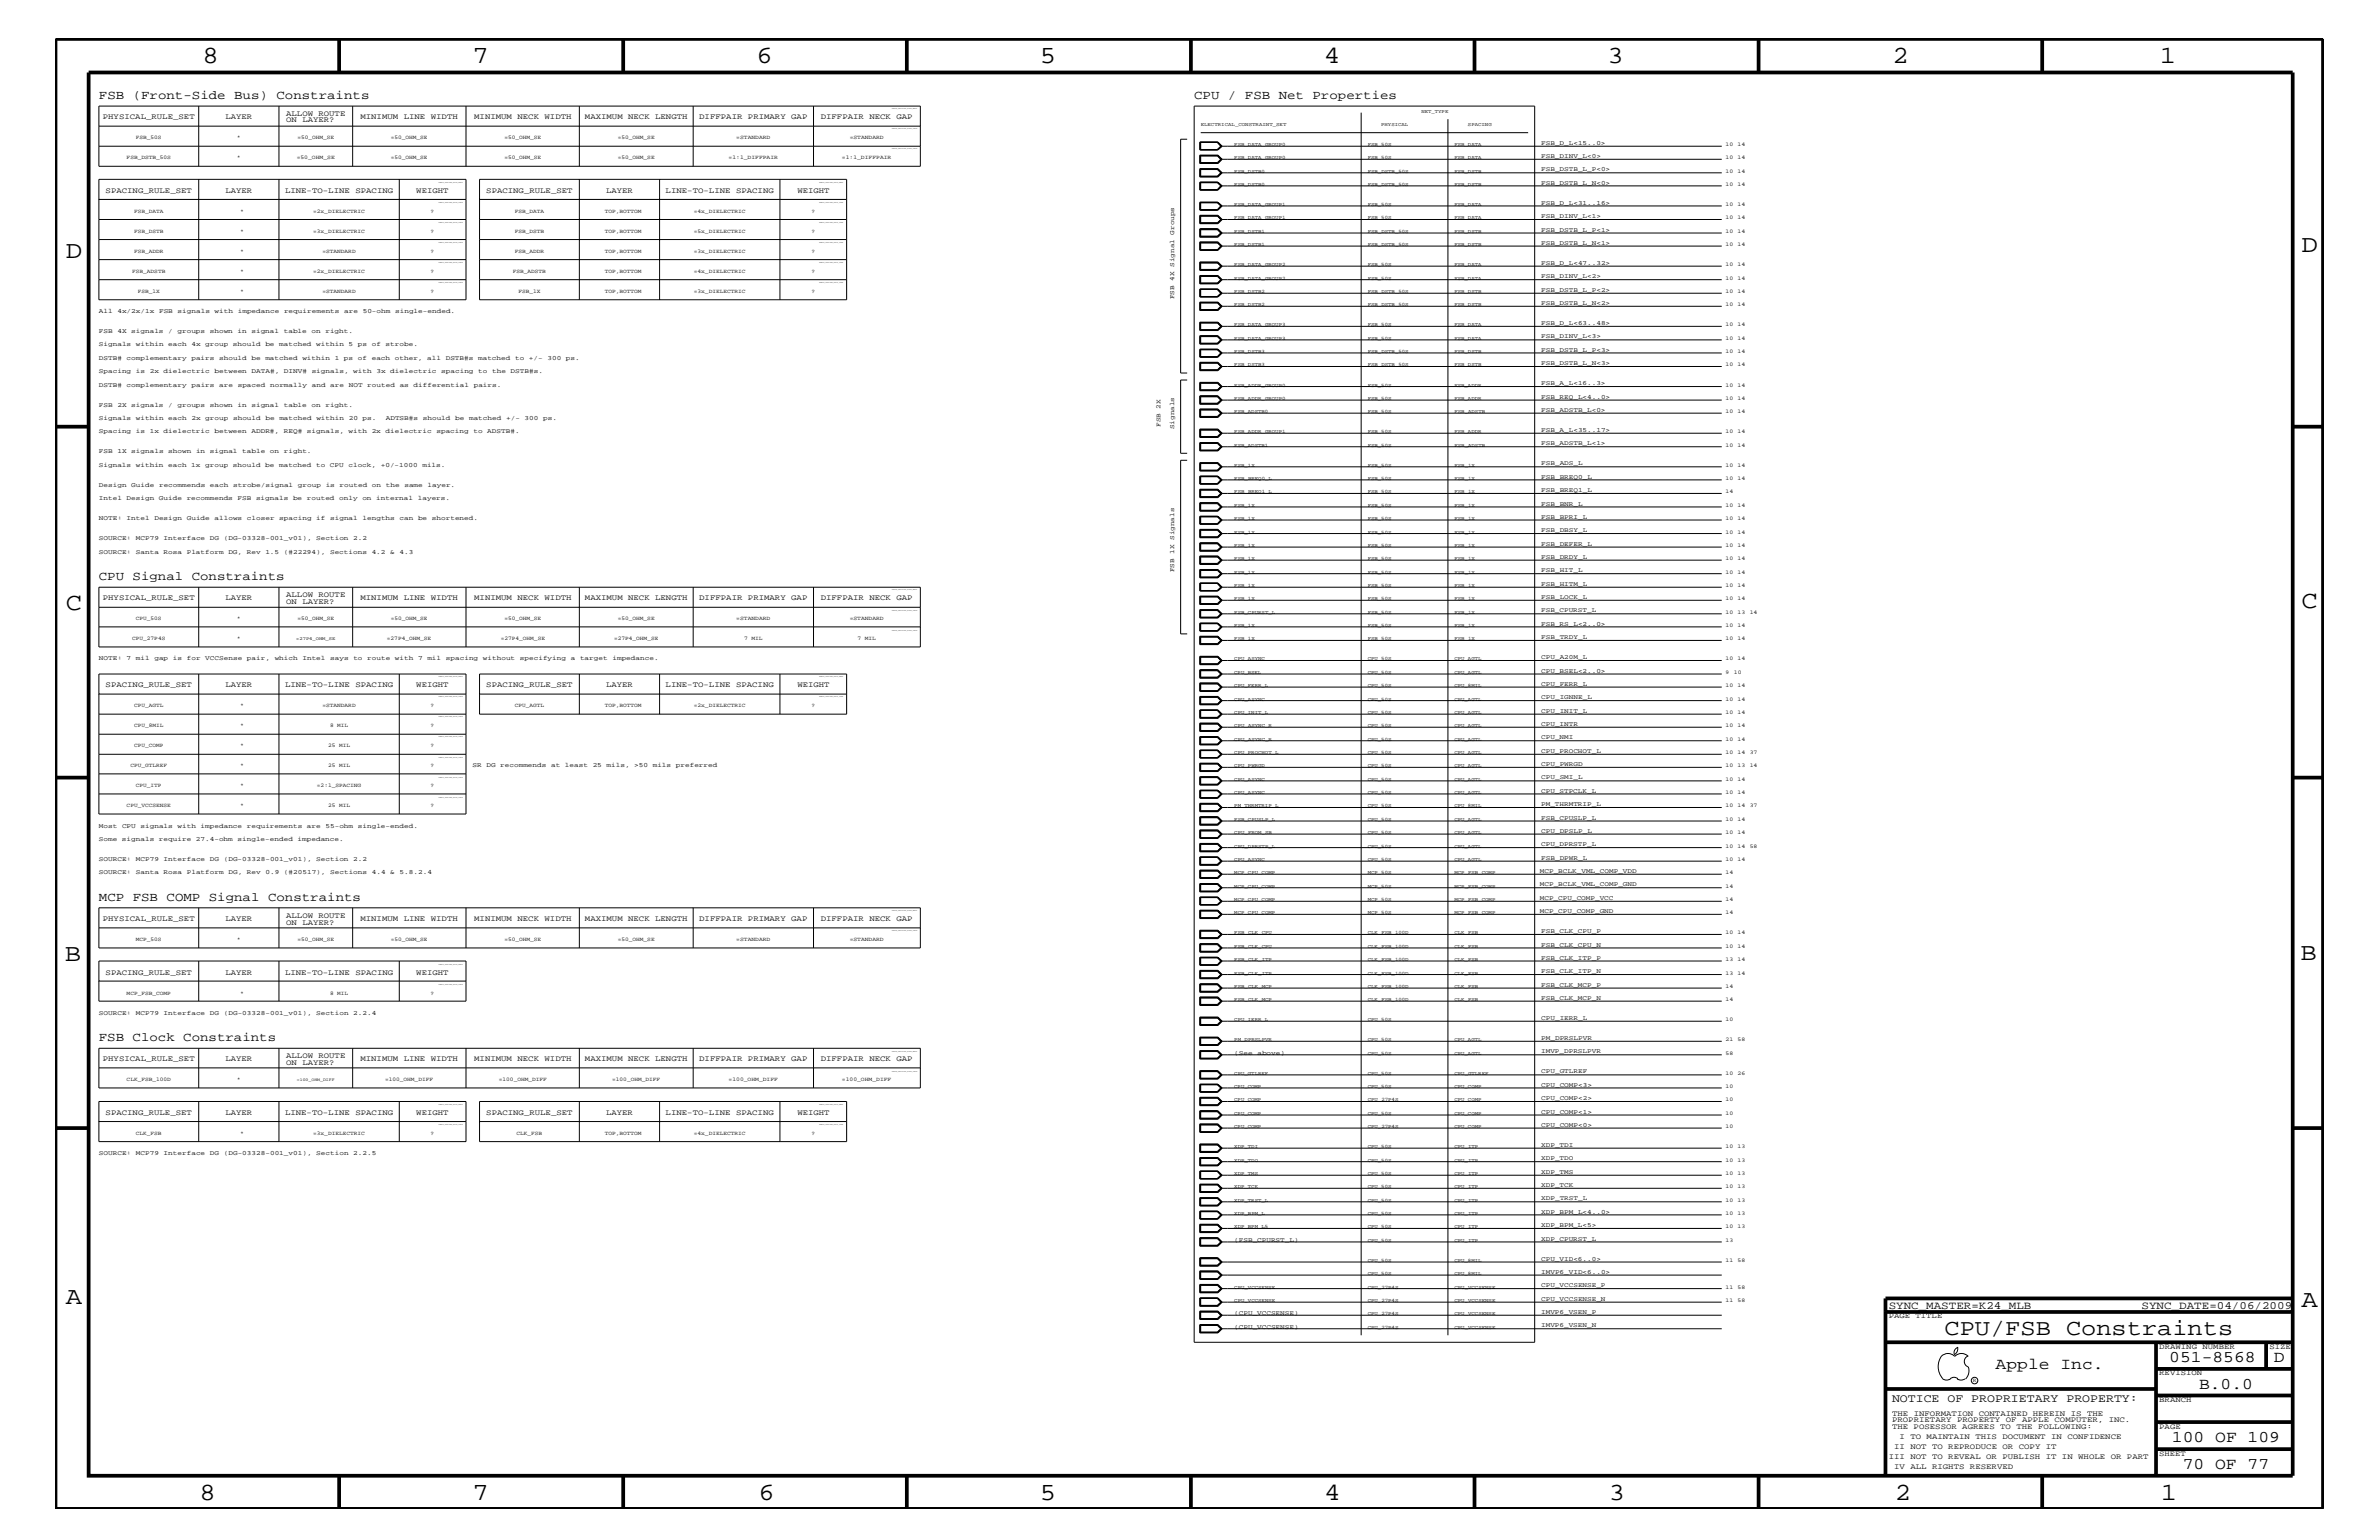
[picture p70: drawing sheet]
<svg xmlns="http://www.w3.org/2000/svg" width="432mm" height="279mm" viewBox="0 0 432 279" stroke-linecap="round" stroke-linejoin="round" font-family="sans-serif">
<defs><g id="words">
<g font-size="4.5">
<text x="36.7" y="11.5">8</text>
<text x="85.8" y="11.5">7</text>
<text x="137.3" y="11.5">6</text>
<text x="188.7" y="11.5">5</text>
<text x="240.3" y="11.5">4</text>
<text x="291.8" y="11.5">3</text>
<text x="343.5" y="11.5">2</text>
<text x="392" y="11.5">1</text>
<text x="11.9" y="46.8">D</text>
<text x="417.7" y="45.7">D</text>
<text x="11.9" y="110.6">C</text>
<text x="417.7" y="110.3">C</text>
<text x="11.8" y="174.3">B</text>
<text x="417.6" y="174.2">B</text>
<text x="11.9" y="236.7">A</text>
<text x="417.7" y="237.1">A</text>
<text x="36.2" y="272.1">8</text>
<text x="85.8" y="272.1">7</text>
<text x="137.7" y="272.1">6</text>
<text x="188.7" y="272.1">5</text>
<text x="240.4" y="272.1">4</text>
<text x="292" y="272.1">3</text>
<text x="343.9" y="272.1">2</text>
<text x="392.2" y="272.1">1</text>
</g>
<text font-size="4.1" x="352.9" y="242.3">CPU/FSB Constraints</text>
<g font-size="3">
<text x="362.2" y="248.4">Apple Inc.</text>
<text x="393.7" y="247.1">051-8568</text>
<text x="399.2" y="252">B.0.0</text>
<text x="412.7" y="247.1">D</text>
<text x="394.2" y="261.6">100 OF 109</text>
<text x="396.2" y="266.6">70 OF 77</text>
</g>
<g font-size="2.3">
<text x="17.9" y="18">FSB (Front-Side Bus) Constraints</text>
<text x="216.7" y="18">CPU / FSB Net Properties</text>
<text x="17.9" y="105.3">CPU Signal Constraints</text>
<text x="17.9" y="163.5">MCP FSB COMP Signal Constraints</text>
<text x="17.9" y="188.9">FSB Clock Constraints</text>
</g>
<text font-size="2.1" x="343.4" y="254.4">NOTICE OF PROPRIETARY PROPERTY:</text>
<g font-size="2">
<text x="342.8" y="237.4">SYNC_MASTER=K24_MLB</text>
<text x="388.7" y="237.4">SYNC_DATE=04/06/2009</text>
</g>
<g font-size="1.4">
<text x="18.7" y="21.6">PHYSICAL_RULE_SET</text>
<text x="40.9" y="21.6">LAYER</text>
<text x="51.9" y="21">ALLOW ROUTE</text>
<text x="51.9" y="22.2">ON LAYER?</text>
<text x="65.4" y="21.6">MINIMUM LINE WIDTH</text>
<text x="86.1" y="21.6">MINIMUM NECK WIDTH</text>
<text x="106.2" y="21.6">MAXIMUM NECK LENGTH</text>
<text x="126.9" y="21.6">DIFFPAIR PRIMARY GAP</text>
<text x="149" y="21.6">DIFFPAIR NECK GAP</text>
<text x="19.2" y="35">SPACING_RULE_SET</text>
<text x="40.9" y="35">LAYER</text>
<text x="51.7" y="35">LINE-TO-LINE SPACING</text>
<text x="75.6" y="35">WEIGHT</text>
<text x="88.3" y="35">SPACING_RULE_SET</text>
<text x="110" y="35">LAYER</text>
<text x="120.8" y="35">LINE-TO-LINE SPACING</text>
<text x="144.7" y="35">WEIGHT</text>
<text x="18.7" y="108.9">PHYSICAL_RULE_SET</text>
<text x="40.9" y="108.9">LAYER</text>
<text x="51.9" y="108.3">ALLOW ROUTE</text>
<text x="51.9" y="109.5">ON LAYER?</text>
<text x="65.4" y="108.9">MINIMUM LINE WIDTH</text>
<text x="86.1" y="108.9">MINIMUM NECK WIDTH</text>
<text x="106.2" y="108.9">MAXIMUM NECK LENGTH</text>
<text x="126.9" y="108.9">DIFFPAIR PRIMARY GAP</text>
<text x="149" y="108.9">DIFFPAIR NECK GAP</text>
<text x="19.2" y="124.7">SPACING_RULE_SET</text>
<text x="40.9" y="124.7">LAYER</text>
<text x="51.7" y="124.7">LINE-TO-LINE SPACING</text>
<text x="75.6" y="124.7">WEIGHT</text>
<text x="88.3" y="124.7">SPACING_RULE_SET</text>
<text x="110" y="124.7">LAYER</text>
<text x="120.8" y="124.7">LINE-TO-LINE SPACING</text>
<text x="144.7" y="124.7">WEIGHT</text>
<text x="18.7" y="167.1">PHYSICAL_RULE_SET</text>
<text x="40.9" y="167.1">LAYER</text>
<text x="51.9" y="166.5">ALLOW ROUTE</text>
<text x="51.9" y="167.8">ON LAYER?</text>
<text x="65.4" y="167.1">MINIMUM LINE WIDTH</text>
<text x="86.1" y="167.1">MINIMUM NECK WIDTH</text>
<text x="106.2" y="167.1">MAXIMUM NECK LENGTH</text>
<text x="126.9" y="167.1">DIFFPAIR PRIMARY GAP</text>
<text x="149" y="167.1">DIFFPAIR NECK GAP</text>
<text x="19.2" y="176.8">SPACING_RULE_SET</text>
<text x="40.9" y="176.8">LAYER</text>
<text x="51.7" y="176.8">LINE-TO-LINE SPACING</text>
<text x="75.6" y="176.8">WEIGHT</text>
<text x="51.9" y="192">ALLOW ROUTE</text>
<text x="18.7" y="192.6">PHYSICAL_RULE_SET</text>
<text x="40.9" y="192.6">LAYER</text>
<text x="51.9" y="193.2">ON LAYER?</text>
<text x="65.4" y="192.6">MINIMUM LINE WIDTH</text>
<text x="86.1" y="192.6">MINIMUM NECK WIDTH</text>
<text x="106.2" y="192.6">MAXIMUM NECK LENGTH</text>
<text x="126.9" y="192.6">DIFFPAIR PRIMARY GAP</text>
<text x="149" y="192.6">DIFFPAIR NECK GAP</text>
<text x="19.2" y="202.3">SPACING_RULE_SET</text>
<text x="40.9" y="202.3">LAYER</text>
<text x="51.7" y="202.3">LINE-TO-LINE SPACING</text>
<text x="75.6" y="202.3">WEIGHT</text>
<text x="88.3" y="202.3">SPACING_RULE_SET</text>
<text x="110" y="202.3">LAYER</text>
<text x="120.8" y="202.3">LINE-TO-LINE SPACING</text>
<text x="144.7" y="202.3">WEIGHT</text>
<text x="342.8" y="239.2">PAGE TITLE</text>
<text x="391.9" y="244.7">DRAWING NUMBER</text>
<text x="411.9" y="244.7">SIZE</text>
<text x="391.9" y="249.5">REVISION</text>
<text x="343.4" y="256.8">THE INFORMATION CONTAINED HEREIN IS THE</text>
<text x="391.9" y="254.4">BRANCH</text>
<text x="343.4" y="259.3">THE POSESSOR AGREES TO THE FOLLOWING:</text>
<text x="343.4" y="258">PROPRIETARY PROPERTY OF APPLE COMPUTER, INC.</text>
<text x="343.8" y="262.9">II NOT TO REPRODUCE OR COPY IT</text>
<text x="344.8" y="261.1">I TO MAINTAIN THIS DOCUMENT IN CONFIDENCE</text>
<text x="391.9" y="259.3">PAGE</text>
<text x="342.8" y="264.7">III NOT TO REVEAL OR PUBLISH IT IN WHOLE OR PART</text>
<text x="343.8" y="266.6">IV ALL RIGHTS RESERVED</text>
<text x="391.9" y="264.1">SHEET</text>
</g>
<g font-size="1.2">
<text x="279.7" y="28.6">FSB_DINV_L&lt;0&gt;</text>
<text x="279.7" y="26.3">FSB_D_L&lt;15..0&gt;</text>
<text x="279.7" y="33.6">FSB_DSTB_L_N&lt;0&gt;</text>
<text x="279.7" y="31.1">FSB_DSTB_L_P&lt;0&gt;</text>
<text x="279.7" y="39.6">FSB_DINV_L&lt;1&gt;</text>
<text x="279.7" y="37.2">FSB_D_L&lt;31..16&gt;</text>
<text x="213.1" y="42.6" transform="rotate(-90 213.1 42.6)">Groups</text>
<text x="279.7" y="44.4">FSB_DSTB_L_N&lt;1&gt;</text>
<text x="279.7" y="42">FSB_DSTB_L_P&lt;1&gt;</text>
<text x="213.1" y="50.9" transform="rotate(-90 213.1 50.9)">4X</text>
<text x="213.1" y="48.4" transform="rotate(-90 213.1 48.4)">Signal</text>
<text x="279.7" y="48">FSB_D_L&lt;47..32&gt;</text>
<text x="279.7" y="52.9">FSB_DSTB_L_P&lt;2&gt;</text>
<text x="279.7" y="50.5">FSB_DINV_L&lt;2&gt;</text>
<text x="17.9" y="56.8">All</text>
<text x="21.3" y="56.8">4x/2x/1x</text>
<text x="28.9" y="56.8">FSB</text>
<text x="32.2" y="56.8">signals</text>
<text x="39" y="56.8">with</text>
<text x="43.2" y="56.8">impedance</text>
<text x="51.6" y="56.8">requirements</text>
<text x="62.5" y="56.8">are</text>
<text x="65.8" y="56.8">50-ohm</text>
<text x="71.7" y="56.8">single-ended.</text>
<text x="213.1" y="54.3" transform="rotate(-90 213.1 54.3)">FSB</text>
<text x="279.7" y="59">FSB_D_L&lt;63..48&gt;</text>
<text x="279.7" y="55.3">FSB_DSTB_L_N&lt;2&gt;</text>
<text x="17.9" y="65.3">DSTB#</text>
<text x="17.9" y="60.4">FSB</text>
<text x="17.9" y="62.9">Signals</text>
<text x="21.3" y="60.4">4X</text>
<text x="23" y="65.3">complementary</text>
<text x="23.8" y="60.4">signals</text>
<text x="24.7" y="62.9">within</text>
<text x="30.5" y="60.4">/</text>
<text x="30.5" y="62.9">each</text>
<text x="32.2" y="60.4">groups</text>
<text x="34.7" y="62.9">4x</text>
<text x="34.7" y="65.3">pairs</text>
<text x="37.3" y="62.9">group</text>
<text x="38.1" y="60.4">shown</text>
<text x="39.8" y="65.3">should</text>
<text x="42.3" y="62.9">should</text>
<text x="43.1" y="60.4">in</text>
<text x="45.6" y="60.4">signal</text>
<text x="45.6" y="65.3">be</text>
<text x="48.2" y="62.9">be</text>
<text x="48.2" y="65.3">matched</text>
<text x="50.7" y="62.9">matched</text>
<text x="51.5" y="60.4">table</text>
<text x="54.9" y="65.3">within</text>
<text x="56.5" y="60.4">on</text>
<text x="57.4" y="62.9">within</text>
<text x="59.1" y="60.4">right.</text>
<text x="60.8" y="65.3">1</text>
<text x="62.4" y="65.3">ps</text>
<text x="63.3" y="62.9">5</text>
<text x="65" y="62.9">ps</text>
<text x="65" y="65.3">of</text>
<text x="67.5" y="62.9">of</text>
<text x="67.5" y="65.3">each</text>
<text x="70" y="62.9">strobe.</text>
<text x="71.7" y="65.3">other,</text>
<text x="77.5" y="65.3">all</text>
<text x="80.9" y="65.3">DSTB#s</text>
<text x="86.8" y="65.3">matched</text>
<text x="93.5" y="65.3">to</text>
<text x="96" y="65.3">+/-</text>
<text x="99.4" y="65.3">300</text>
<text x="102.7" y="65.3">ps.</text>
<text x="279.7" y="63.9">FSB_DSTB_L_P&lt;3&gt;</text>
<text x="279.7" y="61.4">FSB_DINV_L&lt;3&gt;</text>
<text x="17.9" y="67.7">Spacing</text>
<text x="17.9" y="70.1">DSTB#</text>
<text x="23" y="70.1">complementary</text>
<text x="24.7" y="67.7">is</text>
<text x="27.2" y="67.7">2x</text>
<text x="29.7" y="67.7">dielectric</text>
<text x="34.7" y="70.1">pairs</text>
<text x="38.9" y="67.7">between</text>
<text x="39.8" y="70.1">are</text>
<text x="43.1" y="70.1">spaced</text>
<text x="45.7" y="67.7">DATA#,</text>
<text x="49" y="70.1">normally</text>
<text x="51.5" y="67.7">DINV#</text>
<text x="56.6" y="67.7">signals,</text>
<text x="56.6" y="70.1">and</text>
<text x="59.9" y="70.1">are</text>
<text x="63.3" y="70.1">NOT</text>
<text x="64.1" y="67.7">with</text>
<text x="66.7" y="70.1">routed</text>
<text x="68.3" y="67.7">3x</text>
<text x="70.8" y="67.7">dielectric</text>
<text x="72.5" y="70.1">as</text>
<text x="75.1" y="70.1">differential</text>
<text x="80.1" y="67.7">spacing</text>
<text x="86" y="70.1">pairs.</text>
<text x="86.8" y="67.7">to</text>
<text x="89.3" y="67.7">the</text>
<text x="92.7" y="67.7">DSTB#s.</text>
<text x="279.7" y="69.9">FSB_A_L&lt;16..3&gt;</text>
<text x="279.7" y="66.2">FSB_DSTB_L_N&lt;3&gt;</text>
<text x="17.9" y="76.2">Signals</text>
<text x="17.9" y="73.8">FSB</text>
<text x="21.3" y="73.8">2X</text>
<text x="23.8" y="73.8">signals</text>
<text x="24.7" y="76.2">within</text>
<text x="30.5" y="73.8">/</text>
<text x="30.5" y="76.2">each</text>
<text x="32.2" y="73.8">groups</text>
<text x="34.7" y="76.2">2x</text>
<text x="37.3" y="76.2">group</text>
<text x="38.1" y="73.8">shown</text>
<text x="42.3" y="76.2">should</text>
<text x="43.1" y="73.8">in</text>
<text x="45.6" y="73.8">signal</text>
<text x="48.2" y="76.2">be</text>
<text x="50.7" y="76.2">matched</text>
<text x="51.5" y="73.8">table</text>
<text x="56.5" y="73.8">on</text>
<text x="57.4" y="76.2">within</text>
<text x="59.1" y="73.8">right.</text>
<text x="63.3" y="76.2">20</text>
<text x="65.8" y="76.2">ps.</text>
<text x="70" y="76.2">ADTSB#s</text>
<text x="76.7" y="76.2">should</text>
<text x="82.6" y="76.2">be</text>
<text x="85.1" y="76.2">matched</text>
<text x="91.9" y="76.2">+/-</text>
<text x="95.2" y="76.2">300</text>
<text x="98.6" y="76.2">ps.</text>
<text x="210.7" y="77.5" transform="rotate(-90 210.7 77.5)">FSB</text>
<text x="210.7" y="74.1" transform="rotate(-90 210.7 74.1)">2X</text>
<text x="213.1" y="77.9" transform="rotate(-90 213.1 77.9)">Signals</text>
<text x="279.7" y="74.7">FSB_ADSTB_L&lt;0&gt;</text>
<text x="279.7" y="72.3">FSB_REQ_L&lt;4..0&gt;</text>
<text x="17.9" y="78.6">Spacing</text>
<text x="17.9" y="82.2">FSB</text>
<text x="21.3" y="82.2">1X</text>
<text x="23.8" y="82.2">signals</text>
<text x="24.7" y="78.6">is</text>
<text x="27.2" y="78.6">1x</text>
<text x="29.7" y="78.6">dielectric</text>
<text x="30.5" y="82.2">shown</text>
<text x="35.6" y="82.2">in</text>
<text x="38.1" y="82.2">signal</text>
<text x="38.9" y="78.6">between</text>
<text x="44" y="82.2">table</text>
<text x="45.6" y="78.6">ADDR#,</text>
<text x="49" y="82.2">on</text>
<text x="51.5" y="78.6">REQ#</text>
<text x="51.5" y="82.2">right.</text>
<text x="55.7" y="78.6">signals,</text>
<text x="63.3" y="78.6">with</text>
<text x="67.5" y="78.6">2x</text>
<text x="70" y="78.6">dielectric</text>
<text x="79.2" y="78.6">spacing</text>
<text x="85.9" y="78.6">to</text>
<text x="88.4" y="78.6">ADSTB#.</text>
<text x="279.7" y="80.8">FSB_ADSTB_L&lt;1&gt;</text>
<text x="279.7" y="78.3">FSB_A_L&lt;35..17&gt;</text>
<text x="17.9" y="84.7">Signals</text>
<text x="17.9" y="88.3">Design</text>
<text x="23.8" y="88.3">Guide</text>
<text x="24.7" y="84.7">within</text>
<text x="28.9" y="88.3">recommends</text>
<text x="30.5" y="84.7">each</text>
<text x="34.7" y="84.7">1x</text>
<text x="37.2" y="84.7">group</text>
<text x="38.1" y="88.3">each</text>
<text x="42.3" y="84.7">should</text>
<text x="42.3" y="88.3">strobe/signal</text>
<text x="48.1" y="84.7">be</text>
<text x="50.7" y="84.7">matched</text>
<text x="54.1" y="88.3">group</text>
<text x="57.4" y="84.7">to</text>
<text x="59.1" y="88.3">is</text>
<text x="59.9" y="84.7">CPU</text>
<text x="61.6" y="88.3">routed</text>
<text x="63.2" y="84.7">clock,</text>
<text x="67.5" y="88.3">on</text>
<text x="69.1" y="84.7">+0/-1000</text>
<text x="70" y="88.3">the</text>
<text x="73.4" y="88.3">same</text>
<text x="76.7" y="84.7">mils.</text>
<text x="77.6" y="88.3">layer.</text>
<text x="279.7" y="89.3">FSB_BREQ1_L</text>
<text x="279.7" y="86.9">FSB_BREQ0_L</text>
<text x="279.7" y="84.4">FSB_ADS_L</text>
<text x="17.9" y="90.7">Intel</text>
<text x="17.9" y="94.3">NOTE:</text>
<text x="23" y="90.7">Design</text>
<text x="23" y="94.3">Intel</text>
<text x="28" y="94.3">Design</text>
<text x="28.9" y="90.7">Guide</text>
<text x="33.9" y="90.7">recommends</text>
<text x="33.9" y="94.3">Guide</text>
<text x="38.9" y="94.3">allows</text>
<text x="43.1" y="90.7">FSB</text>
<text x="44.8" y="94.3">closer</text>
<text x="46.5" y="90.7">signals</text>
<text x="50.7" y="94.3">spacing</text>
<text x="53.2" y="90.7">be</text>
<text x="55.7" y="90.7">routed</text>
<text x="57.4" y="94.3">if</text>
<text x="59.9" y="94.3">signal</text>
<text x="61.6" y="90.7">only</text>
<text x="65.8" y="90.7">on</text>
<text x="65.8" y="94.3">lengths</text>
<text x="68.3" y="90.7">internal</text>
<text x="72.5" y="94.3">can</text>
<text x="75.8" y="90.7">layers.</text>
<text x="75.9" y="94.3">be</text>
<text x="78.4" y="94.3">shortened.</text>
<text x="279.7" y="94.2">FSB_BPRI_L</text>
<text x="279.7" y="91.7">FSB_BNR_L</text>
<text x="17.9" y="100.4">SOURCE:</text>
<text x="17.9" y="98">SOURCE:</text>
<text x="24.7" y="100.4">Santa</text>
<text x="24.7" y="98">MCP79</text>
<text x="29.7" y="100.4">Rosa</text>
<text x="29.7" y="98">Interface</text>
<text x="33.9" y="100.4">Platform</text>
<text x="38.1" y="98">DG</text>
<text x="40.6" y="98">(DG-03328-001_v01),</text>
<text x="41.4" y="100.4">DG,</text>
<text x="44.8" y="100.4">Rev</text>
<text x="48.2" y="100.4">1.5</text>
<text x="51.5" y="100.4">(#22294),</text>
<text x="57.4" y="98">Section</text>
<text x="59.9" y="100.4">Sections</text>
<text x="64.1" y="98">2.2</text>
<text x="67.5" y="100.4">4.2</text>
<text x="70.8" y="100.4">&amp;</text>
<text x="72.5" y="100.4">4.3</text>
<text x="213.1" y="100.5" transform="rotate(-90 213.1 100.5)">1X</text>
<text x="213.1" y="98" transform="rotate(-90 213.1 98)">Signals</text>
<text x="279.7" y="101.4">FSB_DRDY_L</text>
<text x="279.7" y="99">FSB_DEFER_L</text>
<text x="279.7" y="96.5">FSB_DBSY_L</text>
<text x="213.1" y="103.8" transform="rotate(-90 213.1 103.8)">FSB</text>
<text x="279.7" y="106.3">FSB_HITM_L</text>
<text x="279.7" y="103.8">FSB_HIT_L</text>
<text x="279.7" y="108.7">FSB_LOCK_L</text>
<text x="279.7" y="113.6">FSB_RS_L&lt;2..0&gt;</text>
<text x="279.7" y="111.1">FSB_CPURST_L</text>
<text x="17.9" y="119.8">NOTE:</text>
<text x="23" y="119.8">7</text>
<text x="24.7" y="119.8">mil</text>
<text x="28" y="119.8">gap</text>
<text x="31.4" y="119.8">is</text>
<text x="33.9" y="119.8">for</text>
<text x="37.3" y="119.8">VCCSense</text>
<text x="44.8" y="119.8">pair,</text>
<text x="49.9" y="119.8">which</text>
<text x="54.9" y="119.8">Intel</text>
<text x="59.9" y="119.8">says</text>
<text x="64.1" y="119.8">to</text>
<text x="66.7" y="119.8">route</text>
<text x="71.7" y="119.8">with</text>
<text x="75.9" y="119.8">7</text>
<text x="77.6" y="119.8">mil</text>
<text x="80.9" y="119.8">spacing</text>
<text x="87.6" y="119.8">without</text>
<text x="94.4" y="119.8">specifying</text>
<text x="103.6" y="119.8">a</text>
<text x="105.3" y="119.8">target</text>
<text x="111.2" y="119.8">impedance.</text>
<text x="279.7" y="119.6">CPU_A20M_L</text>
<text x="279.7" y="115.9">FSB_TRDY_L</text>
<text x="279.7" y="124.4">CPU_FERR_L</text>
<text x="279.7" y="122">CPU_BSEL&lt;2..0&gt;</text>
<text x="279.7" y="131.7">CPU_INTR</text>
<text x="279.7" y="129.3">CPU_INIT_L</text>
<text x="279.7" y="126.9">CPU_IGNNE_L</text>
<text x="279.7" y="136.6">CPU_PROCHOT_L</text>
<text x="279.7" y="134.1">CPU_NMI</text>
<text x="85.8" y="139.2">SR</text>
<text x="88.3" y="139.2">DG</text>
<text x="90.8" y="139.2">recommends</text>
<text x="100" y="139.2">at</text>
<text x="102.5" y="139.2">least</text>
<text x="107.6" y="139.2">25</text>
<text x="110.1" y="139.2">mils,</text>
<text x="115.1" y="139.2">&gt;50</text>
<text x="118.5" y="139.2">mils</text>
<text x="122.7" y="139.2">preferred</text>
<text x="279.7" y="143.9">CPU_STPCLK_L</text>
<text x="279.7" y="141.4">CPU_SMI_L</text>
<text x="279.7" y="139">CPU_PWRGD</text>
<text x="279.7" y="148.7">FSB_CPUSLP_L</text>
<text x="279.7" y="146.2">PM_THRMTRIP_L</text>
<text x="17.9" y="152.6">Some</text>
<text x="17.9" y="150.1">Most</text>
<text x="22.1" y="152.6">signals</text>
<text x="22.1" y="150.1">CPU</text>
<text x="25.5" y="150.1">signals</text>
<text x="28.9" y="152.6">require</text>
<text x="32.2" y="150.1">with</text>
<text x="35.6" y="152.6">27.4-ohm</text>
<text x="36.4" y="150.1">impedance</text>
<text x="43.1" y="152.6">single-ended</text>
<text x="44.8" y="150.1">requirements</text>
<text x="54" y="152.6">impedance.</text>
<text x="55.7" y="150.1">are</text>
<text x="59.1" y="150.1">55-ohm</text>
<text x="65" y="150.1">single-ended.</text>
<text x="279.7" y="156">FSB_DPWR_L</text>
<text x="279.7" y="153.5">CPU_DPRSTP_L</text>
<text x="279.7" y="151.1">CPU_DPSLP_L</text>
<text x="17.9" y="156.2">SOURCE:</text>
<text x="17.9" y="158.6">SOURCE:</text>
<text x="24.7" y="156.2">MCP79</text>
<text x="24.7" y="158.6">Santa</text>
<text x="29.7" y="156.2">Interface</text>
<text x="29.7" y="158.6">Rosa</text>
<text x="33.9" y="158.6">Platform</text>
<text x="38.1" y="156.2">DG</text>
<text x="40.6" y="156.2">(DG-03328-001_v01),</text>
<text x="41.5" y="158.6">DG,</text>
<text x="44.8" y="158.6">Rev</text>
<text x="48.2" y="158.6">0.9</text>
<text x="51.5" y="158.6">(#20517),</text>
<text x="57.4" y="156.2">Section</text>
<text x="59.9" y="158.6">Sections</text>
<text x="64.1" y="156.2">2.2</text>
<text x="67.5" y="158.6">4.4</text>
<text x="70.8" y="158.6">&amp;</text>
<text x="72.5" y="158.6">5.8.2.4</text>
<text x="279.5" y="160.8">MCP_BCLK_VML_COMP_GND</text>
<text x="279.5" y="158.4">MCP_BCLK_VML_COMP_VDD</text>
<text x="279.5" y="165.6">MCP_CPU_COMP_GND</text>
<text x="279.5" y="163.3">MCP_CPU_COMP_VCC</text>
<text x="279.7" y="171.7">FSB_CLK_CPU_N</text>
<text x="279.7" y="169.3">FSB_CLK_CPU_P</text>
<text x="279.7" y="179">FSB_CLK_MCP_P</text>
<text x="279.7" y="176.6">FSB_CLK_ITP_N</text>
<text x="279.7" y="174.2">FSB_CLK_ITP_P</text>
<text x="17.9" y="184.1">SOURCE:</text>
<text x="24.7" y="184.1">MCP79</text>
<text x="29.7" y="184.1">Interface</text>
<text x="38.1" y="184.1">DG</text>
<text x="40.6" y="184.1">(DG-03328-001_v01),</text>
<text x="57.4" y="184.1">Section</text>
<text x="64.1" y="184.1">2.2.4</text>
<text x="279.7" y="185">CPU_IERR_L</text>
<text x="279.7" y="181.4">FSB_CLK_MCP_N</text>
<text x="224" y="191.4">(See</text>
<text x="228.2" y="191.4">above)</text>
<text x="279.7" y="191.1">IMVP_DPRSLPVR</text>
<text x="279.7" y="188.7">PM_DPRSLPVR</text>
<text x="279.7" y="197.2">CPU_COMP&lt;3&gt;</text>
<text x="279.7" y="194.8">CPU_GTLREF</text>
<text x="279.7" y="202">CPU_COMP&lt;1&gt;</text>
<text x="279.7" y="199.6">CPU_COMP&lt;2&gt;</text>
<text x="17.9" y="209.6">SOURCE:</text>
<text x="24.7" y="209.6">MCP79</text>
<text x="29.7" y="209.6">Interface</text>
<text x="38.1" y="209.6">DG</text>
<text x="40.6" y="209.6">(DG-03328-001_v01),</text>
<text x="57.4" y="209.6">Section</text>
<text x="64.1" y="209.6">2.2.5</text>
<text x="279.7" y="208.1">XDP_TDI</text>
<text x="279.7" y="204.4">CPU_COMP&lt;0&gt;</text>
<text x="279.7" y="215.3">XDP_TCK</text>
<text x="279.7" y="213">XDP_TMS</text>
<text x="279.7" y="210.5">XDP_TDO</text>
<text x="279.7" y="220.2">XDP_BPM_L&lt;4..0&gt;</text>
<text x="279.7" y="217.8">XDP_TRST_L</text>
<text x="224" y="225.3">(FSB_CPURST_L)</text>
<text x="279.7" y="225.1">XDP_CPURST_L</text>
<text x="279.7" y="222.6">XDP_BPM_L&lt;5&gt;</text>
<text x="279.7" y="228.7">CPU_VID&lt;6..0&gt;</text>
<text x="279.7" y="231.1">IMVP6_VID&lt;6..0&gt;</text>
<text x="279.7" y="233.5">CPU_VCCSENSE_P</text>
<text x="224" y="238.6">(CPU_VCCSENSE)</text>
<text x="279.7" y="238.4">IMVP6_VSEN_P</text>
<text x="279.7" y="236">CPU_VCCSENSE_N</text>
<text x="224" y="241.1">(CPU_VCCSENSE)</text>
<text x="279.7" y="240.8">IMVP6_VSEN_N</text>
</g>
<g font-size="1">
<text x="23" y="28.9">FSB_DSTB_50S</text>
<text x="24.7" y="25.3">FSB_50S</text>
<text x="43.1" y="28.9">*</text>
<text x="43.1" y="25.3">*</text>
<text x="53.8" y="28.9">=50_OHM_SE</text>
<text x="54" y="25.3">=50_OHM_SE</text>
<text x="70.9" y="28.9">=50_OHM_SE</text>
<text x="70.9" y="25.3">=50_OHM_SE</text>
<text x="91.6" y="25.3">=50_OHM_SE</text>
<text x="91.6" y="28.9">=50_OHM_SE</text>
<text x="112.1" y="25.3">=50_OHM_SE</text>
<text x="112.1" y="28.9">=50_OHM_SE</text>
<text x="132.2" y="28.9">=1:1_DIFFPAIR</text>
<text x="133.6" y="25.3">=STANDARD</text>
<text x="152.8" y="28.9">=1:1_DIFFPAIR</text>
<text x="154.2" y="25.3">=STANDARD</text>
<text x="313.2" y="28.9">10</text>
<text x="313.2" y="26.5">10</text>
<text x="315.4" y="28.9">14</text>
<text x="315.4" y="26.5">14</text>
<text x="313.2" y="33.7">10</text>
<text x="313.2" y="31.4">10</text>
<text x="315.4" y="33.7">14</text>
<text x="315.4" y="31.4">14</text>
<text x="24.3" y="38.6">FSB_DATA</text>
<text x="43.6" y="38.6">*</text>
<text x="56.9" y="38.6">=2x_DIELECTRIC</text>
<text x="78.1" y="38.6">?</text>
<text x="93.4" y="38.6">FSB_DATA</text>
<text x="109.8" y="38.6">TOP,BOTTOM</text>
<text x="125.9" y="38.6">=4x_DIELECTRIC</text>
<text x="147.3" y="38.6">?</text>
<text x="313.2" y="39.8">10</text>
<text x="313.2" y="37.4">10</text>
<text x="315.4" y="39.8">14</text>
<text x="315.4" y="37.4">14</text>
<text x="24.3" y="42.3">FSB_DSTB</text>
<text x="24.3" y="45.9">FSB_ADDR</text>
<text x="43.6" y="42.3">*</text>
<text x="43.6" y="45.9">*</text>
<text x="56.9" y="42.3">=3x_DIELECTRIC</text>
<text x="58.5" y="45.9">=STANDARD</text>
<text x="78.1" y="42.3">?</text>
<text x="78.1" y="45.9">?</text>
<text x="93.4" y="42.3">FSB_DSTB</text>
<text x="93.4" y="45.9">FSB_ADDR</text>
<text x="109.8" y="42.3">TOP,BOTTOM</text>
<text x="109.8" y="45.9">TOP,BOTTOM</text>
<text x="125.9" y="42.3">=5x_DIELECTRIC</text>
<text x="125.9" y="45.9">=3x_DIELECTRIC</text>
<text x="147.3" y="42.3">?</text>
<text x="147.3" y="45.9">?</text>
<text x="313.2" y="44.6">10</text>
<text x="313.2" y="42.3">10</text>
<text x="315.4" y="44.6">14</text>
<text x="315.4" y="42.3">14</text>
<text x="24" y="49.6">FSB_ADSTB</text>
<text x="25" y="53.2">FSB_1X</text>
<text x="43.6" y="53.2">*</text>
<text x="43.6" y="49.6">*</text>
<text x="56.9" y="49.6">=2x_DIELECTRIC</text>
<text x="58.5" y="53.2">=STANDARD</text>
<text x="78.1" y="53.2">?</text>
<text x="78.1" y="49.6">?</text>
<text x="93.1" y="49.6">FSB_ADSTB</text>
<text x="94.1" y="53.2">FSB_1X</text>
<text x="109.8" y="49.6">TOP,BOTTOM</text>
<text x="109.8" y="53.2">TOP,BOTTOM</text>
<text x="125.9" y="49.6">=4x_DIELECTRIC</text>
<text x="125.9" y="53.2">=3x_DIELECTRIC</text>
<text x="147.3" y="49.6">?</text>
<text x="147.3" y="53.2">?</text>
<text x="313.2" y="48.3">10</text>
<text x="313.2" y="53.2">10</text>
<text x="313.2" y="50.7">10</text>
<text x="315.4" y="48.3">14</text>
<text x="315.4" y="53.2">14</text>
<text x="315.4" y="50.7">14</text>
<text x="313.2" y="59.2">10</text>
<text x="313.2" y="55.6">10</text>
<text x="315.4" y="59.2">14</text>
<text x="315.4" y="55.6">14</text>
<text x="313.2" y="64">10</text>
<text x="313.2" y="61.7">10</text>
<text x="315.4" y="64">14</text>
<text x="315.4" y="61.7">14</text>
<text x="313.2" y="70.1">10</text>
<text x="313.2" y="66.5">10</text>
<text x="315.4" y="70.1">14</text>
<text x="315.4" y="66.5">14</text>
<text x="313.2" y="75">10</text>
<text x="313.2" y="72.6">10</text>
<text x="315.4" y="75">14</text>
<text x="315.4" y="72.6">14</text>
<text x="313.2" y="81.1">10</text>
<text x="313.2" y="78.6">10</text>
<text x="315.4" y="81.1">14</text>
<text x="315.4" y="78.6">14</text>
<text x="313.2" y="89.5">14</text>
<text x="313.2" y="87.1">10</text>
<text x="313.2" y="84.7">10</text>
<text x="315.4" y="87.1">14</text>
<text x="315.4" y="84.7">14</text>
<text x="313.2" y="94.3">10</text>
<text x="313.2" y="92">10</text>
<text x="315.4" y="94.3">14</text>
<text x="315.4" y="92">14</text>
<text x="313.2" y="101.6">10</text>
<text x="313.2" y="99.3">10</text>
<text x="313.2" y="96.8">10</text>
<text x="315.4" y="101.6">14</text>
<text x="315.4" y="99.3">14</text>
<text x="315.4" y="96.8">14</text>
<text x="313.2" y="106.5">10</text>
<text x="313.2" y="104.1">10</text>
<text x="315.4" y="106.5">14</text>
<text x="315.4" y="104.1">14</text>
<text x="24.7" y="112.6">CPU_50S</text>
<text x="43.1" y="112.6">*</text>
<text x="54" y="112.6">=50_OHM_SE</text>
<text x="70.9" y="112.6">=50_OHM_SE</text>
<text x="91.6" y="112.6">=50_OHM_SE</text>
<text x="112.1" y="112.6">=50_OHM_SE</text>
<text x="133.6" y="112.6">=STANDARD</text>
<text x="154.2" y="112.6">=STANDARD</text>
<text x="313.2" y="108.9">10</text>
<text x="313.2" y="113.7">10</text>
<text x="313.2" y="111.4">10</text>
<text x="315.4" y="108.9">14</text>
<text x="315.4" y="113.7">14</text>
<text x="315.4" y="111.4">13</text>
<text x="317.6" y="111.4">14</text>
<text x="24" y="116.2">CPU_27P4S</text>
<text x="43.1" y="116.2">*</text>
<text x="70.2" y="116.2">=27P4_OHM_SE</text>
<text x="90.9" y="116.2">=27P4_OHM_SE</text>
<text x="111.5" y="116.2">=27P4_OHM_SE</text>
<text x="135" y="116.2">7 MIL</text>
<text x="155.6" y="116.2">7 MIL</text>
<text x="313.2" y="119.8">10</text>
<text x="313.2" y="116.2">10</text>
<text x="315.4" y="119.8">14</text>
<text x="315.4" y="116.2">14</text>
<text x="313.2" y="124.7">10</text>
<text x="313.2" y="122.3">9</text>
<text x="314.7" y="122.3">10</text>
<text x="315.4" y="124.7">14</text>
<text x="24.3" y="131.9">CPU_8MIL</text>
<text x="24.3" y="128.3">CPU_AGTL</text>
<text x="43.6" y="131.9">*</text>
<text x="43.6" y="128.3">*</text>
<text x="58.5" y="128.3">=STANDARD</text>
<text x="59.9" y="131.9">8 MIL</text>
<text x="78.1" y="131.9">?</text>
<text x="78.1" y="128.3">?</text>
<text x="93.4" y="128.3">CPU_AGTL</text>
<text x="109.8" y="128.3">TOP,BOTTOM</text>
<text x="125.9" y="128.3">=2x_DIELECTRIC</text>
<text x="147.3" y="128.3">?</text>
<text x="313.2" y="131.9">10</text>
<text x="313.2" y="129.6">10</text>
<text x="313.2" y="127.1">10</text>
<text x="315.4" y="131.9">14</text>
<text x="315.4" y="129.6">14</text>
<text x="315.4" y="127.1">14</text>
<text x="24.3" y="135.6">CPU_COMP</text>
<text x="43.6" y="135.6">*</text>
<text x="59.6" y="135.6">25 MIL</text>
<text x="78.1" y="135.6">?</text>
<text x="313.2" y="136.8">10</text>
<text x="313.2" y="134.4">10</text>
<text x="315.4" y="136.8">14</text>
<text x="315.4" y="134.4">14</text>
<text x="317.6" y="136.8">37</text>
<text x="23.7" y="139.2">CPU_GTLREF</text>
<text x="24.7" y="142.9">CPU_ITP</text>
<text x="43.6" y="139.2">*</text>
<text x="43.6" y="142.9">*</text>
<text x="57.5" y="142.9">=2:1_SPACING</text>
<text x="59.6" y="139.2">25 MIL</text>
<text x="78.1" y="139.2">?</text>
<text x="78.1" y="142.9">?</text>
<text x="313.2" y="141.7">10</text>
<text x="313.2" y="139.2">10</text>
<text x="315.4" y="141.7">14</text>
<text x="315.4" y="139.2">13</text>
<text x="317.6" y="139.2">14</text>
<text x="23" y="146.5">CPU_VCCSENSE</text>
<text x="43.6" y="146.5">*</text>
<text x="59.6" y="146.5">25 MIL</text>
<text x="78.1" y="146.5">?</text>
<text x="313.2" y="149">10</text>
<text x="313.2" y="146.5">10</text>
<text x="313.2" y="144">10</text>
<text x="315.4" y="149">14</text>
<text x="315.4" y="146.5">14</text>
<text x="315.4" y="144">14</text>
<text x="317.6" y="146.5">37</text>
<text x="313.2" y="153.8">10</text>
<text x="313.2" y="151.3">10</text>
<text x="315.4" y="153.8">14</text>
<text x="315.4" y="151.3">14</text>
<text x="317.6" y="153.8">58</text>
<text x="313.2" y="161.1">14</text>
<text x="313.2" y="158.6">14</text>
<text x="313.2" y="156.2">10</text>
<text x="315.4" y="156.2">14</text>
<text x="313.2" y="165.9">14</text>
<text x="313.2" y="163.5">14</text>
<text x="24.7" y="170.7">MCP_50S</text>
<text x="43.1" y="170.7">*</text>
<text x="54" y="170.7">=50_OHM_SE</text>
<text x="70.9" y="170.7">=50_OHM_SE</text>
<text x="91.6" y="170.7">=50_OHM_SE</text>
<text x="112.1" y="170.7">=50_OHM_SE</text>
<text x="133.6" y="170.7">=STANDARD</text>
<text x="154.2" y="170.7">=STANDARD</text>
<text x="313.2" y="172">10</text>
<text x="313.2" y="169.5">10</text>
<text x="315.4" y="172">14</text>
<text x="315.4" y="169.5">14</text>
<text x="313.2" y="179.3">14</text>
<text x="313.2" y="176.8">13</text>
<text x="313.2" y="174.4">13</text>
<text x="315.4" y="176.8">14</text>
<text x="315.4" y="174.4">14</text>
<text x="23" y="180.5">MCP_FSB_COMP</text>
<text x="43.6" y="180.5">*</text>
<text x="59.9" y="180.5">8 MIL</text>
<text x="78.1" y="180.5">?</text>
<text x="313.2" y="185.3">10</text>
<text x="313.2" y="181.6">14</text>
<text x="313.2" y="191.4">58</text>
<text x="313.2" y="188.9">21</text>
<text x="315.4" y="188.9">58</text>
<text x="23" y="196.2">CLK_FSB_100D</text>
<text x="43.1" y="196.2">*</text>
<text x="69.9" y="196.2">=100_OHM_DIFF</text>
<text x="90.6" y="196.2">=100_OHM_DIFF</text>
<text x="111.1" y="196.2">=100_OHM_DIFF</text>
<text x="132.2" y="196.2">=100_OHM_DIFF</text>
<text x="152.8" y="196.2">=100_OHM_DIFF</text>
<text x="313.2" y="197.4">10</text>
<text x="313.2" y="195">10</text>
<text x="315.4" y="195">26</text>
<text x="313.2" y="202.3">10</text>
<text x="313.2" y="199.8">10</text>
<text x="24.7" y="205.9">CLK_FSB</text>
<text x="43.6" y="205.9">*</text>
<text x="56.9" y="205.9">=3x_DIELECTRIC</text>
<text x="78.1" y="205.9">?</text>
<text x="93.8" y="205.9">CLK_FSB</text>
<text x="109.8" y="205.9">TOP,BOTTOM</text>
<text x="125.9" y="205.9">=4x_DIELECTRIC</text>
<text x="147.3" y="205.9">?</text>
<text x="313.2" y="208.3">10</text>
<text x="313.2" y="204.7">10</text>
<text x="315.4" y="208.3">13</text>
<text x="313.2" y="215.6">10</text>
<text x="313.2" y="213.2">10</text>
<text x="313.2" y="210.8">10</text>
<text x="315.4" y="215.6">13</text>
<text x="315.4" y="213.2">13</text>
<text x="315.4" y="210.8">13</text>
<text x="313.2" y="220.4">10</text>
<text x="313.2" y="218">10</text>
<text x="315.4" y="220.4">13</text>
<text x="315.4" y="218">13</text>
<text x="313.2" y="225.3">13</text>
<text x="313.2" y="222.9">10</text>
<text x="315.4" y="222.9">13</text>
<text x="313.2" y="229">11</text>
<text x="313.2" y="233.8">11</text>
<text x="315.4" y="229">58</text>
<text x="315.4" y="233.8">58</text>
<text x="313.2" y="236.2">11</text>
<text x="315.4" y="236.2">58</text>
<text x="358.1" y="250.7">R</text>
</g>
<g font-size=".9">
<text x="217.9" y="22.9">ELECTRICAL_CONSTRAINT_SET</text>
<text x="250.7" y="22.9">PHYSICAL</text>
<text x="258" y="20.4">NET_TYPE</text>
<text x="266.4" y="22.9">SPACING</text>
<text x="224" y="28.9">FSB_DATA_GROUP0</text>
<text x="224" y="26.5">FSB_DATA_GROUP0</text>
<text x="248.2" y="28.9">FSB_50S</text>
<text x="248.2" y="26.5">FSB_50S</text>
<text x="264" y="28.9">FSB_DATA</text>
<text x="264" y="26.5">FSB_DATA</text>
<text x="224" y="33.7">FSB_DSTB0</text>
<text x="224" y="31.4">FSB_DSTB0</text>
<text x="248.2" y="33.7">FSB_DSTB_50S</text>
<text x="248.2" y="31.4">FSB_DSTB_50S</text>
<text x="264" y="33.7">FSB_DSTB</text>
<text x="264" y="31.4">FSB_DSTB</text>
<text x="224" y="39.8">FSB_DATA_GROUP1</text>
<text x="224" y="37.4">FSB_DATA_GROUP1</text>
<text x="248.2" y="39.8">FSB_50S</text>
<text x="248.2" y="37.4">FSB_50S</text>
<text x="264" y="39.8">FSB_DATA</text>
<text x="264" y="37.4">FSB_DATA</text>
<text x="224" y="44.6">FSB_DSTB1</text>
<text x="224" y="42.3">FSB_DSTB1</text>
<text x="248.2" y="44.6">FSB_DSTB_50S</text>
<text x="248.2" y="42.3">FSB_DSTB_50S</text>
<text x="264" y="44.6">FSB_DSTB</text>
<text x="264" y="42.3">FSB_DSTB</text>
<text x="224" y="48.3">FSB_DATA_GROUP2</text>
<text x="224" y="53.2">FSB_DSTB2</text>
<text x="224" y="50.7">FSB_DATA_GROUP2</text>
<text x="248.2" y="48.3">FSB_50S</text>
<text x="248.2" y="53.2">FSB_DSTB_50S</text>
<text x="248.2" y="50.7">FSB_50S</text>
<text x="264" y="48.3">FSB_DATA</text>
<text x="264" y="53.2">FSB_DSTB</text>
<text x="264" y="50.7">FSB_DATA</text>
<text x="224" y="59.2">FSB_DATA_GROUP3</text>
<text x="224" y="55.6">FSB_DSTB2</text>
<text x="248.2" y="59.2">FSB_50S</text>
<text x="248.2" y="55.6">FSB_DSTB_50S</text>
<text x="264" y="59.2">FSB_DATA</text>
<text x="264" y="55.6">FSB_DSTB</text>
<text x="224" y="64">FSB_DSTB3</text>
<text x="224" y="61.7">FSB_DATA_GROUP3</text>
<text x="248.2" y="64">FSB_DSTB_50S</text>
<text x="248.2" y="61.7">FSB_50S</text>
<text x="264" y="64">FSB_DSTB</text>
<text x="264" y="61.7">FSB_DATA</text>
<text x="224" y="70.1">FSB_ADDR_GROUP0</text>
<text x="224" y="66.5">FSB_DSTB3</text>
<text x="248.2" y="70.1">FSB_50S</text>
<text x="248.2" y="66.5">FSB_DSTB_50S</text>
<text x="264" y="70.1">FSB_ADDR</text>
<text x="264" y="66.5">FSB_DSTB</text>
<text x="224" y="75">FSB_ADSTB0</text>
<text x="224" y="72.6">FSB_ADDR_GROUP0</text>
<text x="248.2" y="75">FSB_50S</text>
<text x="248.2" y="72.6">FSB_50S</text>
<text x="264" y="72.6">FSB_ADDR</text>
<text x="264" y="75">FSB_ADSTB</text>
<text x="224" y="81.1">FSB_ADSTB1</text>
<text x="224" y="78.6">FSB_ADDR_GROUP1</text>
<text x="248.2" y="81.1">FSB_50S</text>
<text x="248.2" y="78.6">FSB_50S</text>
<text x="264" y="81.1">FSB_ADSTB</text>
<text x="264" y="78.6">FSB_ADDR</text>
<text x="224" y="89.5">FSB_BREQ1_L</text>
<text x="224" y="87.1">FSB_BREQ0_L</text>
<text x="224" y="84.7">FSB_1X</text>
<text x="248.2" y="89.5">FSB_50S</text>
<text x="248.2" y="87.1">FSB_50S</text>
<text x="248.2" y="84.7">FSB_50S</text>
<text x="264" y="89.5">FSB_1X</text>
<text x="264" y="87.1">FSB_1X</text>
<text x="264" y="84.7">FSB_1X</text>
<text x="224" y="94.3">FSB_1X</text>
<text x="224" y="92">FSB_1X</text>
<text x="248.2" y="94.3">FSB_50S</text>
<text x="248.2" y="92">FSB_50S</text>
<text x="264" y="94.3">FSB_1X</text>
<text x="264" y="92">FSB_1X</text>
<text x="224" y="101.6">FSB_1X</text>
<text x="224" y="99.3">FSB_1X</text>
<text x="224" y="96.8">FSB_1X</text>
<text x="248.2" y="101.6">FSB_50S</text>
<text x="248.2" y="99.3">FSB_50S</text>
<text x="248.2" y="96.8">FSB_50S</text>
<text x="264" y="101.6">FSB_1X</text>
<text x="264" y="99.3">FSB_1X</text>
<text x="264" y="96.8">FSB_1X</text>
<text x="224" y="106.5">FSB_1X</text>
<text x="224" y="104.1">FSB_1X</text>
<text x="248.2" y="106.5">FSB_50S</text>
<text x="248.2" y="104.1">FSB_50S</text>
<text x="264" y="104.1">FSB_1X</text>
<text x="264" y="106.5">FSB_1X</text>
<text x="224" y="108.9">FSB_1X</text>
<text x="224" y="113.7">FSB_1X</text>
<text x="224" y="111.4">FSB_CPURST_L</text>
<text x="248.2" y="108.9">FSB_50S</text>
<text x="248.2" y="113.7">FSB_50S</text>
<text x="248.2" y="111.4">FSB_50S</text>
<text x="264" y="113.7">FSB_1X</text>
<text x="264" y="111.4">FSB_1X</text>
<text x="264" y="108.9">FSB_1X</text>
<text x="224" y="119.8">CPU_ASYNC</text>
<text x="224" y="116.2">FSB_1X</text>
<text x="248.2" y="119.8">CPU_50S</text>
<text x="248.2" y="116.2">FSB_50S</text>
<text x="264" y="119.8">CPU_AGTL</text>
<text x="264" y="116.2">FSB_1X</text>
<text x="224" y="124.7">CPU_FERR_L</text>
<text x="224" y="122.3">CPU_BSEL</text>
<text x="248.2" y="124.7">CPU_50S</text>
<text x="248.2" y="122.3">CPU_50S</text>
<text x="264" y="124.7">CPU_8MIL</text>
<text x="264" y="122.3">CPU_AGTL</text>
<text x="224" y="131.9">CPU_ASYNC_R</text>
<text x="224" y="129.6">CPU_INIT_L</text>
<text x="224" y="127.1">CPU_ASYNC</text>
<text x="248.2" y="131.9">CPU_50S</text>
<text x="248.2" y="129.6">CPU_50S</text>
<text x="248.2" y="127.1">CPU_50S</text>
<text x="264" y="131.9">CPU_AGTL</text>
<text x="264" y="129.6">CPU_AGTL</text>
<text x="264" y="127.1">CPU_AGTL</text>
<text x="224" y="136.8">CPU_PROCHOT_L</text>
<text x="224" y="134.4">CPU_ASYNC_R</text>
<text x="248.2" y="136.8">CPU_50S</text>
<text x="248.2" y="134.4">CPU_50S</text>
<text x="264" y="136.8">CPU_AGTL</text>
<text x="264" y="134.4">CPU_AGTL</text>
<text x="224" y="141.7">CPU_ASYNC</text>
<text x="224" y="139.2">CPU_PWRGD</text>
<text x="248.2" y="141.7">CPU_50S</text>
<text x="248.2" y="139.2">CPU_50S</text>
<text x="264" y="141.7">CPU_AGTL</text>
<text x="264" y="139.2">CPU_AGTL</text>
<text x="224" y="149">FSB_CPUSLP_L</text>
<text x="224" y="146.5">PM_THRMTRIP_L</text>
<text x="224" y="144">CPU_ASYNC</text>
<text x="248.2" y="149">CPU_50S</text>
<text x="248.2" y="146.5">CPU_50S</text>
<text x="248.2" y="144">CPU_50S</text>
<text x="264" y="149">CPU_AGTL</text>
<text x="264" y="146.5">CPU_8MIL</text>
<text x="264" y="144">CPU_AGTL</text>
<text x="224" y="153.8">CPU_DPRSTP_L</text>
<text x="224" y="151.3">CPU_FROM_SB</text>
<text x="248.2" y="153.8">CPU_50S</text>
<text x="248.2" y="151.3">CPU_50S</text>
<text x="264" y="153.8">CPU_AGTL</text>
<text x="264" y="151.3">CPU_AGTL</text>
<text x="224" y="161.1">MCP_CPU_COMP</text>
<text x="224" y="158.6">MCP_CPU_COMP</text>
<text x="224" y="156.2">CPU_ASYNC</text>
<text x="248.2" y="161.1">MCP_50S</text>
<text x="248.2" y="158.6">MCP_50S</text>
<text x="248.2" y="156.2">CPU_50S</text>
<text x="264" y="161.1">MCP_FSB_COMP</text>
<text x="264" y="158.6">MCP_FSB_COMP</text>
<text x="264" y="156.2">CPU_AGTL</text>
<text x="224" y="163.5">MCP_CPU_COMP</text>
<text x="224" y="165.9">MCP_CPU_COMP</text>
<text x="248.2" y="165.9">MCP_50S</text>
<text x="248.2" y="163.5">MCP_50S</text>
<text x="264" y="163.5">MCP_FSB_COMP</text>
<text x="264" y="165.9">MCP_FSB_COMP</text>
<text x="224" y="172">FSB_CLK_CPU</text>
<text x="224" y="169.5">FSB_CLK_CPU</text>
<text x="248.2" y="172">CLK_FSB_100D</text>
<text x="248.2" y="169.5">CLK_FSB_100D</text>
<text x="264" y="172">CLK_FSB</text>
<text x="264" y="169.5">CLK_FSB</text>
<text x="224" y="179.3">FSB_CLK_MCP</text>
<text x="224" y="176.8">FSB_CLK_ITP</text>
<text x="224" y="174.4">FSB_CLK_ITP</text>
<text x="248.2" y="179.3">CLK_FSB_100D</text>
<text x="248.2" y="176.8">CLK_FSB_100D</text>
<text x="248.2" y="174.4">CLK_FSB_100D</text>
<text x="264" y="179.3">CLK_FSB</text>
<text x="264" y="176.8">CLK_FSB</text>
<text x="264" y="174.4">CLK_FSB</text>
<text x="224" y="185.3">CPU_IERR_L</text>
<text x="224" y="181.6">FSB_CLK_MCP</text>
<text x="248.2" y="185.3">CPU_50S</text>
<text x="248.2" y="181.6">CLK_FSB_100D</text>
<text x="264" y="181.6">CLK_FSB</text>
<text x="224" y="188.9">PM_DPRSLPVR</text>
<text x="248.2" y="191.4">CPU_50S</text>
<text x="248.2" y="188.9">CPU_50S</text>
<text x="264" y="191.4">CPU_AGTL</text>
<text x="264" y="188.9">CPU_AGTL</text>
<text x="224" y="197.4">CPU_COMP</text>
<text x="224" y="195">CPU_GTLREF</text>
<text x="248.2" y="197.4">CPU_50S</text>
<text x="248.2" y="195">CPU_50S</text>
<text x="264" y="197.4">CPU_COMP</text>
<text x="264" y="195">CPU_GTLREF</text>
<text x="224" y="199.8">CPU_COMP</text>
<text x="224" y="202.3">CPU_COMP</text>
<text x="248.2" y="202.3">CPU_50S</text>
<text x="248.2" y="199.8">CPU_27P4S</text>
<text x="264" y="202.3">CPU_COMP</text>
<text x="264" y="199.8">CPU_COMP</text>
<text x="224" y="208.3">XDP_TDI</text>
<text x="224" y="204.7">CPU_COMP</text>
<text x="248.2" y="208.3">CPU_50S</text>
<text x="248.2" y="204.7">CPU_27P4S</text>
<text x="264" y="208.3">CPU_ITP</text>
<text x="264" y="204.7">CPU_COMP</text>
<text x="224" y="215.6">XDP_TCK</text>
<text x="224" y="213.2">XDP_TMS</text>
<text x="224" y="210.8">XDP_TDO</text>
<text x="248.2" y="215.6">CPU_50S</text>
<text x="248.2" y="213.2">CPU_50S</text>
<text x="248.2" y="210.8">CPU_50S</text>
<text x="264" y="215.6">CPU_ITP</text>
<text x="264" y="213.2">CPU_ITP</text>
<text x="264" y="210.8">CPU_ITP</text>
<text x="224" y="220.4">XDP_BPM_L</text>
<text x="224" y="218">XDP_TRST_L</text>
<text x="248.2" y="220.4">CPU_50S</text>
<text x="248.2" y="218">CPU_50S</text>
<text x="264" y="218">CPU_ITP</text>
<text x="264" y="220.4">CPU_ITP</text>
<text x="224" y="222.9">XDP_BPM_L5</text>
<text x="248.2" y="222.9">CPU_50S</text>
<text x="248.2" y="225.3">CPU_50S</text>
<text x="264" y="222.9">CPU_ITP</text>
<text x="264" y="225.3">CPU_ITP</text>
<text x="224" y="233.8">CPU_VCCSENSE</text>
<text x="248.2" y="229">CPU_50S</text>
<text x="248.2" y="231.3">CPU_50S</text>
<text x="248.2" y="233.8">CPU_27P4S</text>
<text x="264" y="229">CPU_8MIL</text>
<text x="264" y="231.3">CPU_8MIL</text>
<text x="264" y="233.8">CPU_VCCSENSE</text>
<text x="224" y="236.2">CPU_VCCSENSE</text>
<text x="248.2" y="238.6">CPU_27P4S</text>
<text x="248.2" y="236.2">CPU_27P4S</text>
<text x="264" y="238.6">CPU_VCCSENSE</text>
<text x="264" y="236.2">CPU_VCCSENSE</text>
<text x="248.2" y="241.1">CPU_27P4S</text>
<text x="264" y="241.1">CPU_VCCSENSE</text>
</g>
<g font-size=".8">
<text x="53.8" y="116.2">=27P4_OHM_SE</text>
<text x="53.9" y="196.2">=100_OHM_DIFF</text>
</g>
<g font-size=".3">
<text x="161.9" y="19.8">TABLE_PHYSICAL_RULE_HEAD</text>
<text x="161.9" y="23.5">TABLE_PHYSICAL_RULE_ITEM</text>
<text x="161.9" y="27.1">TABLE_PHYSICAL_RULE_ITEM</text>
<text x="79.6" y="33.1">TABLE_SPACING_RULE_HEAD</text>
<text x="148.7" y="33.1">TABLE_SPACING_RULE_HEAD</text>
<text x="79.6" y="36.8">TABLE_SPACING_RULE_ITEM</text>
<text x="79.6" y="40.4">TABLE_SPACING_RULE_ITEM</text>
<text x="148.7" y="36.8">TABLE_SPACING_RULE_ITEM</text>
<text x="148.7" y="40.4">TABLE_SPACING_RULE_ITEM</text>
<text x="79.6" y="44.1">TABLE_SPACING_RULE_ITEM</text>
<text x="79.6" y="47.7">TABLE_SPACING_RULE_ITEM</text>
<text x="148.7" y="47.7">TABLE_SPACING_RULE_ITEM</text>
<text x="148.7" y="44.1">TABLE_SPACING_RULE_ITEM</text>
<text x="79.6" y="51.3">TABLE_SPACING_RULE_ITEM</text>
<text x="148.7" y="51.3">TABLE_SPACING_RULE_ITEM</text>
<text x="161.9" y="107.1">TABLE_PHYSICAL_RULE_HEAD</text>
<text x="161.9" y="110.8">TABLE_PHYSICAL_RULE_ITEM</text>
<text x="161.9" y="114.4">TABLE_PHYSICAL_RULE_ITEM</text>
<text x="79.6" y="122.9">TABLE_SPACING_RULE_HEAD</text>
<text x="148.7" y="122.9">TABLE_SPACING_RULE_HEAD</text>
<text x="79.6" y="130.2">TABLE_SPACING_RULE_ITEM</text>
<text x="79.6" y="126.5">TABLE_SPACING_RULE_ITEM</text>
<text x="148.7" y="126.5">TABLE_SPACING_RULE_ITEM</text>
<text x="79.6" y="137.4">TABLE_SPACING_RULE_ITEM</text>
<text x="79.6" y="133.8">TABLE_SPACING_RULE_ITEM</text>
<text x="79.6" y="141.1">TABLE_SPACING_RULE_ITEM</text>
<text x="79.6" y="144.7">TABLE_SPACING_RULE_ITEM</text>
<text x="161.9" y="165.3">TABLE_PHYSICAL_RULE_HEAD</text>
<text x="161.9" y="168.9">TABLE_PHYSICAL_RULE_ITEM</text>
<text x="79.6" y="175">TABLE_SPACING_RULE_HEAD</text>
<text x="79.6" y="178.7">TABLE_SPACING_RULE_ITEM</text>
<text x="161.9" y="190.8">TABLE_PHYSICAL_RULE_HEAD</text>
<text x="161.9" y="194.4">TABLE_PHYSICAL_RULE_ITEM</text>
<text x="79.6" y="200.4">TABLE_SPACING_RULE_HEAD</text>
<text x="148.7" y="200.4">TABLE_SPACING_RULE_HEAD</text>
<text x="79.6" y="204.1">TABLE_SPACING_RULE_ITEM</text>
<text x="148.7" y="204.1">TABLE_SPACING_RULE_ITEM</text>
</g>
</g></defs>
<g fill="none" stroke="#000" stroke-width=".18">
<path d="M17.9 19.2h149.1v11h-149.1zM36.1 19.2v11M50.6 19.2v11M64 19.2v11M84.6 19.2v11M105.2 19.2v11M125.8 19.2v11M147.7 19.2v11M216.7 19.2h61.9v224.3h-61.9zM17.9 36.2v18.2h66.7v-21.9h-66.7v3.7h66.7M17.9 26.5h149.1M17.9 39.8h66.7"/>
<path d="M17.9 22.9h149.1M36.1 32.5v21.9M50.6 32.5v21.9M72.5 32.5v21.9M87 36.2v18.2h66.7v-21.9h-66.7v3.7h66.7M87 39.8h66.7M105.2 32.5v21.9M119.7 32.5v21.9M141.6 32.5v21.9M215.5 25.3h-1.2v42.4h1.2M217.8 25.8h3.3l.7 .7-.7 .7h-3.3zM217.8 28.1h3.3l.7 .8-.7 .8h-3.3z"/>
<path d="M217.8 30.6h3.3l.7 .8-.7 .7h-3.3zM217.8 33h3.3l.7 .7-.7 .8h-3.3zM217.8 36.7h3.3l.7 .7-.7 .7h-3.3zM217.8 39.1h3.3l.7 .7-.7 .8h-3.3zM217.8 25.8v1.4M217.8 33v1.5M217.8 36.7v1.4M217.8 27.1h3.2M217.8 25.9h3.2M217.8 34.4h3.2M217.8 33.1h3.2M217.8 38h3.2"/>
<path d="M217.8 36.8h3.2M217.9 25.9v1.2M217.9 28.3h3.1l.6 .6-.6 .6h-3.1zM217.9 30.8h3.1l.6 .6-.6 .5h-3.1zM217.9 33.1v1.3M217.9 36.8v1.2M217.9 39.2h3.1l.6 .6-.6 .6h-3.1zM217.9 24.1h59.5M221 28.2h-3.2v1.5M221 30.7h-3.2v1.3h3.2M221 39.1h-3.2v1.4h3.2M221 25.9l.7 .6-.7 .6"/>
<path d="M221 25.8l.7 .7-.7 .7M221 25.9l.6 .6M221 28.2l.7 .7-.7 .7h-3.2M221 28.2l.7 .7-.7 .8M221 30.7l.7 .7-.7 .6M221 33.1l.7 .6-.7 .7M221 33l.7 .7-.7 .8M221 33.1l.6 .6M221 36.8l.7 .6-.7 .6M221 36.7l.7 .7-.7 .7M221 36.8l.6 .6M221 39.1l.7 .7-.7 .7"/>
<path d="M221.6 26.5l-.6 .6M221.6 26.5h90.9M221.6 28.9h90.9M221.6 31.4h90.9M221.6 33.7l-.6 .7M221.6 33.7h90.9M221.6 37.4l-.6 .6M221.6 37.4h90.9M221.6 39.8h90.9M247.1 20.4v221.9M262.8 21.6v220.7M17.9 50.7h66.7"/>
<path d="M17.9 43.5h66.7M17.9 47.1h66.7M87 50.7h66.7M87 43.5h66.7M87 47.1h66.7M217.8 41.5h3.3l.7 .8-.7 .7h-3.3zM217.8 43.9h3.3l.7 .7-.7 .8h-3.3zM217.8 47.5h3.3l.7 .8-.7 .8h-3.3zM217.8 50h3.3l.7 .7-.7 .8h-3.3zM217.8 52.4h3.3l.7 .8-.7 .7h-3.3zM217.8 54.8h3.3l.7 .8-.7 .7h-3.3zM217.8 58.4h3.3l.7 .8-.7 .8h-3.3z"/>
<path d="M217.8 41.5v1.5h3.2l.7-.7-.7-.8M217.8 45.4v-1.4h3.2l.7 .6-.7 .8M217.8 49.1v-1.5h3.2l.7 .7-.7 .8M217.8 52.4v1.5M217.8 42.9h3.2M217.8 41.6h3.2l.7 .7-.7 .6M217.8 45.3h3.2M217.8 44.1h3.2M217.8 47.7h3.2M217.8 53.8h3.2M217.8 52.5h3.2M217.9 44.1v1.2"/>
<path d="M217.9 47.7v1.2h3.1l.6-.6M217.9 50.2h3.1l.6 .5-.6 .6h-3.1zM217.9 52.5v1.3M217.9 55h3.1l.6 .6-.6 .6h-3.1zM217.9 58.6h3.1l.6 .6-.6 .6h-3.1zM221 50.1h-3.2v1.3h3.2M221 54.9h-3.2v1.4M221 58.5h-3.2v1.4h3.2M221 44.1l.7 .5-.7 .7M221 44.1l.6 .5M221 47.7l.7 .6-.7 .7h-3.2M221 47.7l.6 .6"/>
<path d="M221 50.1l.7 .6-.7 .7M221 52.5l.7 .7-.7 .6M221 52.4l.7 .8-.7 .7M221 52.5l.6 .7M221 54.9l.7 .7-.7 .6h-3.2M221 54.9l.7 .7-.7 .7M221 58.5l.7 .7-.7 .7M221.6 42.3l-.6-.6h-3.1v1.2M221.6 42.3l-.6 .6M221.6 42.3h90.9M221.6 44.6l-.6 .7M221.6 44.6h90.9"/>
<path d="M221.6 48.3h90.9M221.6 50.7h90.9M221.6 53.2l-.6 .6M221.6 53.2h90.9M221.6 55.6h90.9M221.6 59.2h90.9M215.5 68.9h-1.2v13.3h1.2M217.8 60.9h3.3l.7 .8-.7 .7h-3.3zM217.8 63.4h3.3l.7 .6-.7 .8h-3.3zM217.8 65.7h3.3l.7 .8-.7 .8h-3.3zM217.8 69.4h3.3l.7 .7-.7 .8h-3.3zM217.8 71.8h3.3l.7 .8-.7 .7h-3.3z"/>
<path d="M217.8 74.2h3.3l.7 .8-.7 .7h-3.3zM217.8 77.8h3.3l.7 .8-.7 .8h-3.3zM217.8 63.4v1.4M217.8 71.8v1.5h3.2l.7-.7-.7-.8M217.8 75.7v-1.4h3.2l.7 .7-.7 .7M217.8 79.4v-1.5h3.2l.7 .7-.7 .8M217.8 73.2h3.2M217.8 71.9h3.2l.7 .7-.7 .6M217.8 74.4h3.2M217.8 64.7h3.2M217.8 63.4h3.2M217.8 78h3.2"/>
<path d="M217.9 61.1h3.1l.6 .6-.6 .6h-3.1zM217.9 63.4v1.3M217.9 65.9h3.1l.6 .6-.6 .6h-3.1zM217.9 69.5h3.1l.6 .6-.6 .6h-3.1zM217.9 74.4v1.2h3.1l.6-.6M217.9 78v1.2h3.1l.6-.6M221 61h-3.2v1.3h3.2M221 65.8h-3.2v1.4h3.2M221 69.5h-3.2v1.3h3.2M221 69.5l.7 .6-.7 .7M221 74.4l.7 .6-.7 .6h-3.2M221 74.4l.6 .6"/>
<path d="M221 61l.7 .7-.7 .6M221 65.8l.7 .7-.7 .7M221 63.4l.7 .6-.7 .7M221 63.4l.7 .6-.7 .8M221 63.4l.6 .6M221 78l.7 .6-.7 .7h-3.2M221 78l.6 .6M221.6 72.6l-.6-.6h-3.1v1.2M221.6 70.1h90.9M221.6 72.6l-.6 .6M221.6 72.6h90.9M221.6 75h90.9"/>
<path d="M221.6 61.7h90.9M221.6 66.5h90.9M221.6 64l-.6 .7M221.6 64h90.9M221.6 78.6h90.9M215.5 83.5h-1.2v31.5h1.2M217.8 83.9h3.3l.7 .8-.7 .8h-3.3zM217.8 80.3h3.3l.7 .8-.7 .7h-3.3zM217.8 86.4h3.3l.7 .7-.7 .7h-3.3zM217.8 88.8h3.3l.7 .7-.7 .8h-3.3zM217.8 91.2h3.3l.7 .8-.7 .7h-3.3zM217.8 93.7h3.3l.7 .6-.7 .8h-3.3z"/>
<path d="M217.8 96h3.3l.7 .8-.7 .8h-3.3zM217.8 98.5h3.3l.7 .8-.7 .7h-3.3zM217.8 86.4v1.4M217.8 91.2v1.5h3.2M217.8 93.7v1.4M217.8 98.5v1.4h3.2l.7-.6-.7-.8M217.8 87.7h3.2M217.8 86.5h3.2M217.8 91.3h3.2l.7 .7-.7 .7M217.8 95h3.2M217.8 93.8h3.2M217.8 99.9h3.2"/>
<path d="M217.8 98.6h3.2l.7 .7-.7 .6M217.9 84.1h3.1l.6 .6-.6 .6h-3.1zM217.9 80.5h3.1l.6 .6-.6 .5h-3.1zM217.9 86.5v1.2M217.9 88.9h3.1l.6 .6-.6 .6h-3.1zM217.9 91.4h3.1l.6 .6-.6 .6h-3.1zM217.9 93.8v1.2M217.9 96.2h3.1l.6 .6-.6 .6h-3.1zM221 84l.7 .7-.7 .7M221 84h-3.2v1.4h3.2M221 80.4h-3.2v1.3h3.2M221 88.8h-3.2v1.4h3.2"/>
<path d="M221 96.1h-3.2v1.4h3.2M221 86.5l.7 .6-.7 .6M221 86.4l.7 .7-.7 .7M221 86.5l.6 .6M221 91.2l.7 .8-.7 .7M221 93.8l.7 .5-.7 .7M221 93.7l.7 .6-.7 .8M221 93.8l.6 .5M221 96.1l.7 .7-.7 .7M221 80.4l.7 .7-.7 .6M221 88.8l.7 .7-.7 .7M221.6 99.3l-.6-.6h-3.1v1.2"/>
<path d="M221.6 84.7h90.9M221.6 87.1l-.6 .6M221.6 87.1h90.9M221.6 92h90.9M221.6 94.3l-.6 .7M221.6 94.3h90.9M221.6 96.8h90.9M221.6 99.3l-.6 .6M221.6 99.3h90.9M221.6 81.1h90.9M221.6 89.5h90.9M17.9 106.5h149.1v10.9h-149.1z"/>
<path d="M17.9 113.7h149.1M17.9 110.2h149.1M36.1 106.5v10.9M50.6 106.5v10.9M64 106.5v10.9M84.6 106.5v10.9M105.2 106.5v10.9M125.8 106.5v10.9M147.7 106.5v10.9M217.8 100.9h3.3l.7 .7-.7 .8h-3.3zM217.8 103.3h3.3l.7 .8-.7 .7h-3.3zM217.8 105.8h3.3l.7 .7-.7 .7h-3.3z"/>
<path d="M217.8 108.1h3.3l.7 .8-.7 .8h-3.3zM217.8 110.6h3.3l.7 .8-.7 .7h-3.3zM217.8 113.1h3.3l.7 .6-.7 .8h-3.3zM217.8 115.4h3.3l.7 .8-.7 .8h-3.3zM217.8 119.1h3.3l.7 .7-.7 .8h-3.3zM217.8 102.4v-1.4h3.2l.7 .6-.7 .8M217.8 105.8v1.4M217.8 113.1v1.4M217.8 107.1h3.2M217.8 105.9h3.2M217.8 114.4h3.2M217.8 113.1h3.2"/>
<path d="M217.8 101h3.2M217.9 101v1.2h3.1l.6-.6M217.9 103.5h3.1l.6 .6-.6 .6h-3.1zM217.9 105.9v1.2M217.9 108.3h3.1l.6 .6-.6 .6h-3.1zM217.9 110.8h3.1l.6 .6-.6 .6h-3.1zM217.9 113.1v1.3M217.9 115.6h3.1l.6 .6-.6 .6h-3.1zM217.9 119.2h3.1l.6 .6-.6 .6h-3.1zM221 103.4h-3.2v1.4h3.2M221 108.2h-3.2v1.5M221 110.7h-3.2v1.3h3.2"/>
<path d="M221 115.5h-3.2v1.4h3.2M221 119.2h-3.2v1.3h3.2M221 105.9l.7 .6-.7 .6M221 105.8l.7 .7-.7 .7M221 105.9l.6 .6M221 108.2l.7 .7-.7 .7h-3.2M221 108.2l.7 .7-.7 .8M221 113.1l.7 .6-.7 .7M221 113.1l.7 .6-.7 .8M221 113.1l.6 .6M221 115.5l.7 .7-.7 .7M221 110.7l.7 .7-.7 .6"/>
<path d="M221 119.2l.7 .6-.7 .7M221 101l.7 .6-.7 .7h-3.2M221 101l.6 .6M221 103.4l.7 .7-.7 .7M221.6 106.5l-.6 .6M221.6 106.5h90.9M221.6 108.9h90.9M221.6 113.7l-.6 .7M221.6 113.7h90.9M221.6 116.2h90.9M221.6 111.4h90.9M221.6 119.8h90.9"/>
<path d="M221.6 101.6h90.9M221.6 104.1h90.9M17.9 125.9v21.8h66.7v-25.4h-66.7v3.6h66.7M17.9 136.8h66.7M17.9 129.6h66.7M17.9 133.2h66.7M36.1 122.3v25.4M50.6 122.3v25.4M72.5 122.3v25.4M87 125.9v3.7h66.7v-7.3h-66.7v3.6h66.7M105.2 122.3v7.3M119.7 122.3v7.3"/>
<path d="M141.6 122.3v7.3M217.8 121.5h3.3l.7 .8-.7 .7h-3.3zM217.8 123.9h3.3l.7 .8-.7 .7h-3.3zM217.8 126.4h3.3l.7 .7-.7 .8h-3.3zM217.8 128.8h3.3l.7 .8-.7 .7h-3.3zM217.8 131.2h3.3l.7 .7-.7 .8h-3.3zM217.8 133.6h3.3l.7 .8-.7 .8h-3.3zM217.8 136.1h3.3l.7 .7-.7 .7h-3.3zM217.8 138.5h3.3l.7 .7-.7 .8h-3.3zM217.8 121.5v1.5h3.2l.7-.7-.7-.8M217.8 125.4v-1.4h3.2l.7 .7-.7 .7M217.8 128.8v1.4h3.2l.7-.6-.7-.8"/>
<path d="M217.8 132.7v-1.4h3.2l.7 .6-.7 .8M217.8 136.1v1.4M217.8 125.3h3.2M217.8 124.1h3.2M217.8 137.4h3.2M217.8 136.2h3.2M217.8 131.3h3.2M217.8 130.2h3.2M217.8 128.9h3.2M217.8 122.9h3.2M217.8 121.6h3.2l.7 .7-.7 .6M217.9 124.1v1.2"/>
<path d="M217.9 126.5h3.1l.6 .6-.6 .6h-3.1zM217.9 128.9v1.3M217.9 131.3v1.2h3.1l.6-.6M217.9 133.8h3.1l.6 .6-.6 .6h-3.1zM217.9 136.2v1.2M217.9 138.6h3.1l.6 .6-.6 .6h-3.1zM221 126.4h-3.2v1.4h3.2M221 133.7h-3.2v1.4h3.2M221 138.5h-3.2v1.4h3.2M221 124.1l.7 .6-.7 .6M221 124.1l.6 .6M221 136.2l.7 .6-.7 .6"/>
<path d="M221 136.1l.7 .7-.7 .7M221 136.2l.6 .6M221 138.5l.7 .7-.7 .7M221 131.3l.7 .6-.7 .7h-3.2M221 131.3l.6 .6M221 133.7l.7 .7-.7 .7M221 126.4l.7 .7-.7 .7M221 128.9l.7 .7-.7 .6M221 128.9l.6 .7M221.6 122.3l-.6-.6h-3.1v1.2M221.6 124.7l-.6 .6M221.6 124.7h90.9"/>
<path d="M221.6 136.8l-.6 .6M221.6 136.8h90.9M221.6 139.2h90.9M221.6 131.9h90.9M221.6 134.4h90.9M221.6 127.1h90.9M221.6 129.6l-.6 .6M221.6 129.6h90.9M221.6 122.3l-.6 .6M221.6 122.3h90.9M17.9 144h66.7M17.9 140.4h66.7"/>
<path d="M217.8 140.9h3.3l.7 .8-.7 .7h-3.3zM217.8 143.4h3.3l.7 .6-.7 .8h-3.3zM217.8 145.7h3.3l.7 .8-.7 .8h-3.3zM217.8 148.2h3.3l.7 .8-.7 .7h-3.3zM217.8 150.6h3.3l.7 .7-.7 .8h-3.3zM217.8 153h3.3l.7 .8-.7 .7h-3.3zM217.8 155.5h3.3l.7 .7-.7 .8h-3.3zM217.8 157.8h3.3l.7 .8-.7 .8h-3.3zM217.8 143.4v1.4M217.8 148.2v1.4h3.2l.7-.6-.7-.8M217.8 152.1v-1.4h3.2l.7 .6-.7 .8M217.8 155.5v1.4h3.2l.7-.7-.7-.7"/>
<path d="M217.8 159.4v-1.5h3.2l.7 .7-.7 .8M217.8 152h3.2M217.8 150.7h3.2M217.8 144.7h3.2M217.8 143.5h3.2M217.8 149.5h3.2M217.8 148.3h3.2l.7 .7-.7 .5M217.8 156.8h3.2M217.8 155.6h3.2M217.8 158h3.2M217.9 141.1h3.1l.6 .6-.6 .6h-3.1zM217.9 143.5v1.2"/>
<path d="M217.9 145.9h3.1l.6 .6-.6 .6h-3.1zM217.9 150.7v1.3M217.9 153.2h3.1l.6 .6-.6 .6h-3.1zM217.9 155.6v1.2M217.9 158v1.2h3.1l.6-.6M221 141h-3.2v1.4h3.2M221 145.8h-3.2v1.4h3.2M221 153.1h-3.2v1.4h3.2M221 150.7l.7 .6-.7 .7M221 150.7l.6 .6M221 141l.7 .7-.7 .7M221 143.5l.7 .5-.7 .7"/>
<path d="M221 143.4l.7 .6-.7 .8M221 143.5l.6 .5M221 145.8l.7 .7-.7 .7M221 153.1l.7 .7-.7 .7M221 155.6l.7 .6-.7 .6M221 155.6l.6 .6M221 158l.7 .6-.7 .7h-3.2M221 158l.6 .6M221.6 149l-.6-.6h-3.1v1.1M221.6 151.3l-.6 .7M221.6 151.3h90.9M221.6 141.7h90.9"/>
<path d="M221.6 144l-.6 .7M221.6 144h90.9M221.6 146.5h90.9M221.6 149l-.6 .5M221.6 149h90.9M221.6 153.8h90.9M221.6 156.2l-.6 .6M221.6 156.2h90.9M221.6 158.6h90.9M17.9 178v3.6h66.7v-7.2h-66.7v3.6h66.7M17.9 164.7h149.1v7.3h-149.1zM17.9 168.3h149.1"/>
<path d="M36.1 164.7v7.3M36.1 174.4v7.2M50.6 164.7v7.3M50.6 174.4v7.2M64 164.7v7.3M72.5 174.4v7.2M84.6 164.7v7.3M105.2 164.7v7.3M125.8 164.7v7.3M147.7 164.7v7.3M217.8 160.3h3.3l.7 .8-.7 .7h-3.3zM217.8 162.8h3.3l.7 .7-.7 .7h-3.3z"/>
<path d="M217.8 165.1h3.3l.7 .8-.7 .8h-3.3zM217.8 168.8h3.3l.7 .7-.7 .8h-3.3zM217.8 171.2h3.3l.7 .8-.7 .7h-3.3zM217.8 173.7h3.3l.7 .7-.7 .7h-3.3zM217.8 176.1h3.3l.7 .7-.7 .8h-3.3zM217.8 178.5h3.3l.7 .8-.7 .7h-3.3zM217.8 162.8v1.4M217.8 171.2v1.5h3.2M217.8 173.7v1.4M217.8 178.5v1.4h3.2l.7-.6-.7-.8M217.8 179.9h3.2M217.8 178.6h3.2l.7 .7-.7 .6"/>
<path d="M217.8 175h3.2M217.8 173.8h3.2M217.8 171.3h3.2l.7 .7-.7 .7M217.8 164.1h3.2M217.8 162.8h3.2M217.9 160.5h3.1l.6 .6-.6 .6h-3.1zM217.9 162.8v1.3M217.9 165.3h3.1l.6 .6-.6 .6h-3.1zM217.9 168.9h3.1l.6 .6-.6 .6h-3.1zM217.9 171.4h3.1l.6 .6-.6 .6h-3.1zM217.9 173.8v1.2M217.9 176.2h3.1l.6 .6-.6 .6h-3.1z"/>
<path d="M221 160.4h-3.2v1.3h3.2M221 165.2h-3.2v1.4h3.2M221 168.9h-3.2v1.3h3.2M221 176.1h-3.2v1.4h3.2M221 173.8l.7 .6-.7 .6M221 173.7l.7 .7-.7 .7M221 173.8l.6 .6M221 176.1l.7 .7-.7 .7M221 168.9l.7 .6-.7 .7M221 171.2l.7 .8-.7 .7M221 160.4l.7 .7-.7 .6M221 162.8l.7 .7-.7 .6"/>
<path d="M221 162.8l.7 .7-.7 .7M221 162.8l.6 .7M221 165.2l.7 .7-.7 .7M221.6 179.3l-.6-.6h-3.1v1.2M221.6 179.3l-.6 .6M221.6 179.3h90.9M221.6 174.4l-.6 .6M221.6 174.4h90.9M221.6 176.8h90.9M221.6 169.5h90.9M221.6 172h90.9M221.6 161.1h90.9"/>
<path d="M221.6 163.5l-.6 .6M221.6 163.5h90.9M221.6 165.9h90.9M17.9 190.2h149.1v7.2h-149.1zM17.9 193.7h149.1M36.1 190.2v7.2M36.1 199.8v7.3M50.6 190.2v7.2M50.6 199.8v7.3M64 190.2v7.2M72.5 199.8v7.3M84.6 190.2v7.2"/>
<path d="M105.2 190.2v7.2M105.2 199.8v7.3M119.7 199.8v7.3M125.8 190.2v7.2M141.6 199.8v7.3M147.7 190.2v7.2M217.8 180.9h3.3l.7 .7-.7 .8h-3.3zM217.8 184.5h3.3l.7 .8-.7 .7h-3.3zM217.8 188.2h3.3l.7 .7-.7 .8h-3.3zM217.8 190.6h3.3l.7 .8-.7 .7h-3.3zM217.8 194.3h3.3l.7 .7-.7 .8h-3.3zM217.8 196.7h3.3l.7 .7-.7 .7h-3.3z"/>
<path d="M217.8 199.1h3.3l.7 .7-.7 .8h-3.3zM217.8 182.4v-1.4h3.2l.7 .6-.7 .8M217.8 186v-1.4h3.2l.7 .7-.7 .7M217.8 196.7v1.4M217.8 184.7h3.2M217.8 198.1h3.2M217.8 196.8h3.2M217.8 181h3.2M217.9 181v1.2h3.1l.6-.6M217.9 184.7v1.2h3.1l.6-.6M217.9 188.3h3.1l.6 .6-.6 .6h-3.1zM217.9 190.8h3.1l.6 .6-.6 .6h-3.1z"/>
<path d="M217.9 194.4h3.1l.6 .6-.6 .6h-3.1zM217.9 196.8v1.3M217.9 199.2h3.1l.6 .6-.6 .6h-3.1zM221 188.2h-3.2v1.5M221 190.7h-3.2v1.4h3.2M221 194.3h-3.2v1.4h3.2M221 199.2h-3.2v1.3h3.2M221 184.7l.7 .6-.7 .7h-3.2M221 184.7l.6 .6M221 188.2l.7 .7-.7 .7h-3.2M221 188.2l.7 .7-.7 .8M221 190.7l.7 .7-.7 .7"/>
<path d="M221 194.3l.7 .7-.7 .7M221 196.8l.7 .6-.7 .7M221 196.7l.7 .7-.7 .7M221 196.8l.6 .6M221 199.2l.7 .6-.7 .7M221 181l.7 .6-.7 .7h-3.2M221 181l.6 .6M221.6 185.3h90.9M221.6 188.9h90.9M221.6 191.4h90.9M221.6 195h90.9M221.6 197.4l-.6 .7"/>
<path d="M221.6 197.4h90.9M221.6 199.8h90.9M221.6 181.6h90.9M17.9 203.5v3.6h66.7v-7.3h-66.7v3.7h66.7M87 203.5v3.6h66.7v-7.3h-66.7v3.7h66.7M217.8 201.5h3.3l.7 .8-.7 .8h-3.3zM217.8 203.9h3.3l.7 .8-.7 .7h-3.3zM217.8 207.5h3.3l.7 .8-.7 .8h-3.3zM217.8 210h3.3l.7 .8-.7 .7h-3.3zM217.8 212.5h3.3l.7 .7-.7 .7h-3.3zM217.8 214.8h3.3l.7 .8-.7 .8h-3.3zM217.8 217.3h3.3l.7 .7-.7 .8h-3.3z"/>
<path d="M217.8 219.7h3.3l.7 .7-.7 .8h-3.3zM217.8 201.5v1.5h3.2l.7-.7-.7-.8M217.8 205.4v-1.4h3.2l.7 .7-.7 .7M217.8 209.1v-1.5h3.2l.7 .7-.7 .8M217.8 212.5v1.4M217.8 219.7v1.5M217.8 202.9h3.2M217.8 201.6h3.2l.7 .7-.7 .6M217.8 205.3h3.2M217.8 204.1h3.2M217.8 219.8h3.2M217.8 213.8h3.2"/>
<path d="M217.8 212.5h3.2M217.8 207.7h3.2M217.9 204.1v1.2M217.9 207.7v1.2h3.1l.6-.6M217.9 210.2h3.1l.6 .6-.6 .6h-3.1zM217.9 212.5v1.3M217.9 215h3.1l.6 .6-.6 .6h-3.1zM217.9 217.5h3.1l.6 .5-.6 .6h-3.1zM217.9 219.8v1.3M221 210.1h-3.2v1.3h3.2M221 214.9h-3.2v1.5M221 217.4h-3.2v1.3h3.2"/>
<path d="M221 204.1l.7 .6-.7 .6M221 204.1l.6 .6M221 219.8l.7 .6-.7 .7M221 219.7l.7 .7-.7 .8M221 219.8l.6 .6M221 217.4l.7 .6-.7 .7M221 214.9l.7 .7-.7 .7h-3.2M221 214.9l.7 .7-.7 .8M221 212.5l.7 .7-.7 .6M221 212.5l.7 .7-.7 .7M221 212.5l.6 .7M221 210.1l.7 .7-.7 .6"/>
<path d="M221 207.7l.7 .6-.7 .7h-3.2M221 207.7l.6 .6M221.6 202.3l-.6-.6h-3.1v1.2M221.6 202.3l-.6 .6M221.6 202.3h90.9M221.6 204.7l-.6 .6M221.6 204.7h90.9M221.6 218h90.9M221.6 215.6h90.9M221.6 213.2l-.6 .6M221.6 213.2h90.9M221.6 210.8h90.9"/>
<path d="M221.6 208.3h90.9M217.8 222.1h3.3l.7 .8-.7 .7h-3.3zM217.8 224.6h3.3l.7 .7-.7 .8h-3.3zM217.8 228.2h3.3l.7 .8-.7 .7h-3.3zM217.8 230.6h3.3l.7 .7-.7 .8h-3.3zM217.8 233h3.3l.7 .8-.7 .8h-3.3zM217.8 235.5h3.3l.7 .7-.7 .8h-3.3zM217.8 237.9h3.3l.7 .7-.7 .8h-3.3zM217.8 224.6v1.4h3.2M217.8 228.2v1.4h3.2l.7-.6-.7-.8M217.8 232.1v-1.4h3.2l.7 .6-.7 .8M217.8 235.5v1.4h3.2l.7-.7-.7-.7"/>
<path d="M217.8 239.4v-1.5h3.2l.7 .7-.7 .8M217.8 221.1h3.2M217.8 224.6h3.2l.7 .7-.7 .7M217.8 229.6h3.2M217.8 228.3h3.2l.7 .7-.7 .6M217.8 232h3.2M217.8 230.7h3.2M217.8 236.8h3.2M217.8 235.6h3.2M217.8 238h3.2M217.9 222.3h3.1l.6 .6-.6 .6h-3.1zM217.9 224.7h3.1l.6 .6-.6 .6h-3.1z"/>
<path d="M217.9 230.7v1.3M217.9 233.2h3.1l.6 .6-.6 .6h-3.1zM217.9 235.6v1.2M217.9 238v1.2h3.1l.6-.6M221 222.2h-3.2v1.3h3.2M221 233.1h-3.2v1.4h3.2M221 224.6l.7 .7-.7 .7M221 230.7l.7 .6-.7 .7M221 230.7l.6 .6M221 233.1l.7 .7-.7 .7M221 235.6l.7 .6-.7 .6M221 235.6l.6 .6"/>
<path d="M221 238l.7 .6-.7 .7h-3.2M221 238l.6 .6M221 222.2l.7 .7-.7 .6M221.6 229l-.6-.6h-3.1v1.2M221.6 220.4l-.6 .7M221.6 220.4h90.9M221.6 225.3h90.9M221.6 229l-.6 .6M221.6 229h90.9M221.6 231.3l-.6 .7M221.6 231.3h90.9M221.6 233.8h90.9"/>
<path d="M221.6 236.2l-.6 .6M221.6 236.2h90.9M221.6 238.6h90.9M221.6 222.9h90.9M217.8 240.3h3.3l.7 .8-.7 .7h-3.3zM217.9 240.5h3.1l.6 .6-.6 .6h-3.1zM221 240.4h-3.2v1.4h3.2M221 240.4l.7 .7-.7 .7M221.6 241.1h90.9M352.3 246.1a1.69 1.69 0 0 1 2.5 0 1.72 1.72 0 0 1 2.4 0M352.4 246a3.2 3.2 0 0 0 .4 4.3l.8 .1 .4-.2M354 250.2l.7-.3 .7 .3"/>
<path d="M355.2 250.2l.7 .2 .7-.2M355.3 244.4v.3a1.18 1.18 0 0 1-.6 1.1M355.4 244.4a.99 .99 0 0 0-.6 1.4M357.2 246a1.04 1.04 0 0 0-.7 1 1.04 1.04 0 0 0 .7 1M357.3 248l.1 .7a2.11 2.11 0 0 1-.6 1.5"/>
<circle cx="358.4" cy="250.5" r=".59"/>
</g>
<g fill="none" stroke="#000" stroke-width=".68" stroke-linecap="butt">
<path d="M10.1 7.1h411.5v266.7h-411.5zM16.1 13.2h400v254.5h-400zM61.6 7.1v6.1M113.1 7.1v6.1M164.6 7.1v6.1M216.2 7.1v6.1M267.6 7.1v6.1M319.2 7.1v6.1M370.7 7.1v6.1M10.1 77.4h6M416.1 77.4h5.5M10.1 141.1h6"/>
<path d="M416.1 141.1h5.5M10.1 204.7h6M416.1 204.7h5.5M342.2 238h73.9M416.1 235.6h-73.9v32.1M342.2 243.5h73.9M342.2 252h49.1M391.3 243.5v24.2M391.3 258h24.8M391.3 253.2h24.8M391.3 248.4h24.8M411.3 243.5v4.9"/>
<path d="M61.6 267.7v6.1M113.1 267.7v6.1M164.6 267.7v6.1M216.2 268v5.8M267.6 267.7v6.1M319.2 267.7v6.1M370.7 267.7v6.1M391.3 262.9h24.8"/>
</g>
<use href="#words"/>
</svg>
